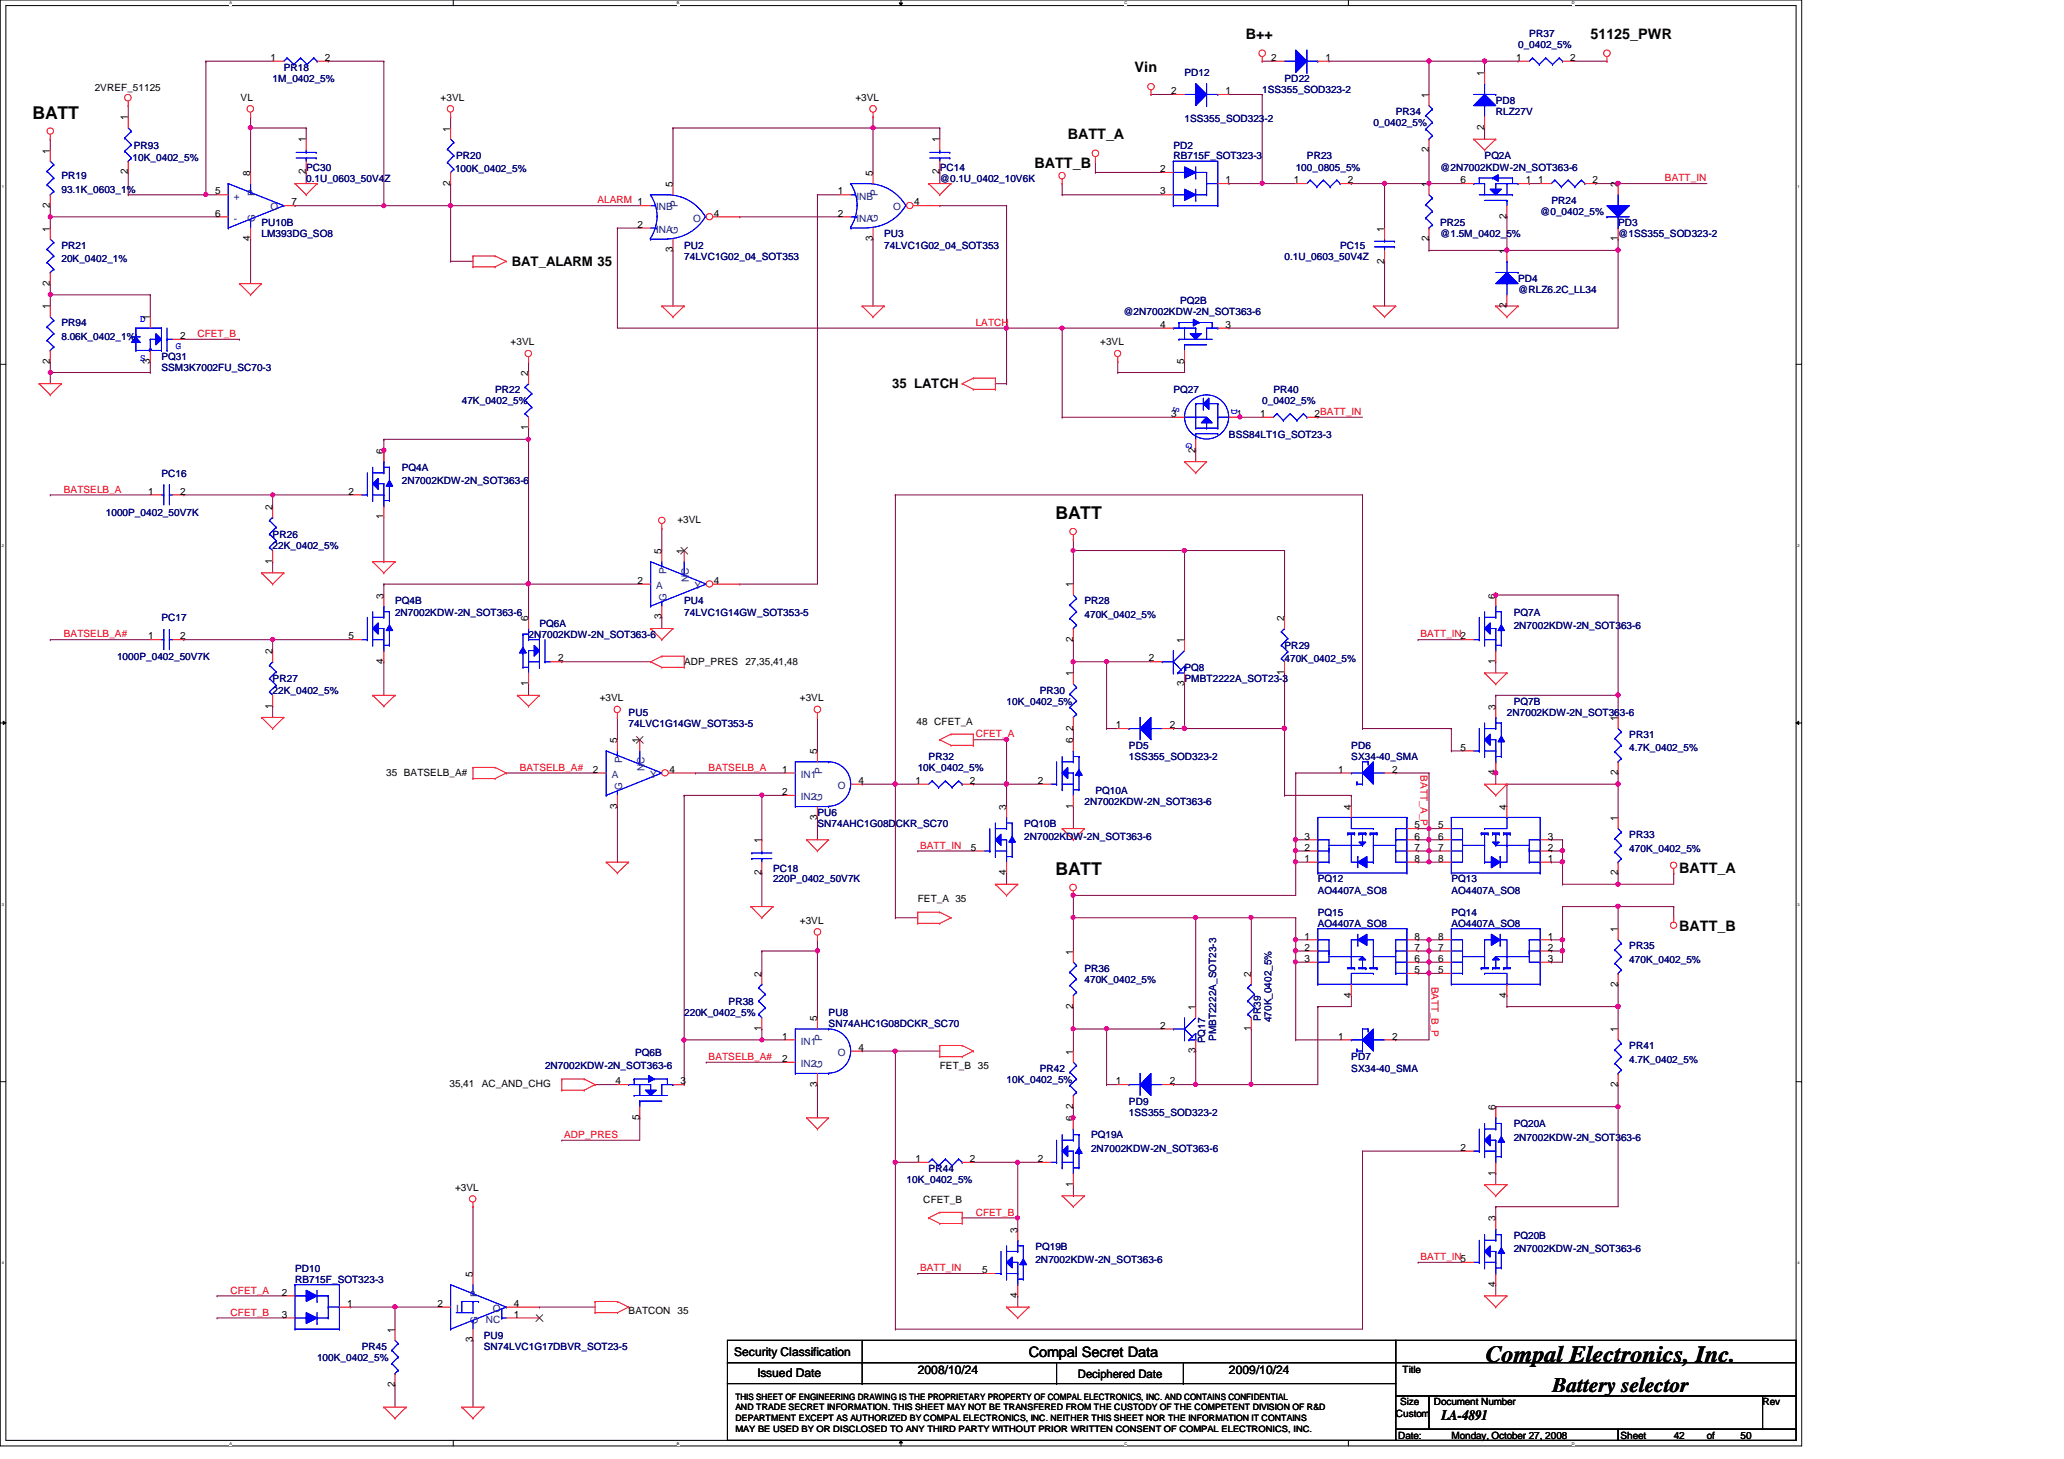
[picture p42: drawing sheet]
<svg xmlns="http://www.w3.org/2000/svg" width="297mm" height="210mm" viewBox="0 0 297 210" stroke-linecap="round" stroke-linejoin="round" font-family="sans-serif">
<defs><g id="words">
<text font-size="3.3" x="213.8" y="195.9">Compal Electronics, Inc.</text>
<text font-size="3" x="223.4" y="200.3">Battery selector</text>
<g font-size="2.5">
<text x="4.7" y="17.1">BATT</text>
<text x="151.9" y="74.7">BATT</text>
<text x="151.9" y="125.9">BATT</text>
</g>
<g font-size="2.1">
<text x="179.3" y="5.6">B++</text>
<text x="228.9" y="5.6">51125_PWR</text>
<text x="163.3" y="10.4">Vin</text>
<text x="153.7" y="20">BATT_A</text>
<text x="148.9" y="24.2">BATT_B</text>
<text x="241.7" y="125.6">BATT_A</text>
<text x="241.7" y="133.9">BATT_B</text>
<text x="148.1" y="195.2">Compal Secret Data</text>
<text x="207.4" y="204.3">LA-4891</text>
</g>
<g font-size="1.9">
<text x="73.7" y="38.3">BAT_ALARM 35</text>
<text x="128.4" y="55.9">35 LATCH</text>
</g>
<g font-size="1.7">
<text x="105.7" y="195.1">Security Classification</text>
<text x="132.1" y="197.7">2008/10/24</text>
<text x="176.9" y="197.7">2009/10/24</text>
<text x="109" y="198.1">Issued Date</text>
<text x="155.1" y="198.2">Deciphered Date</text>
</g>
<g font-size="1.4" fill="#000080">
<text x="220.1" y="5.4">PR37</text>
<text x="39.2" y="11.8">1M_0402_5%</text>
<text x="40.8" y="10.2">PR18</text>
<text x="170.5" y="11">PD12</text>
<text x="184.9" y="11.8">PD22</text>
<text x="218.5" y="6.9">0_0402_5%</text>
<text x="170.5" y="17.5">1SS355_SOD323-2</text>
<text x="181.6" y="13.4">1SS355_SOD323-2</text>
<text x="200.9" y="16.6">PR34</text>
<text x="215.3" y="14.9">PD8</text>
<text x="215.3" y="16.6">RLZ27V</text>
<text x="19.1" y="23.1">10K_0402_5%</text>
<text x="19.3" y="21.4">PR93</text>
<text x="65.7" y="22.9">PR20</text>
<text x="168.9" y="21.4">PD2</text>
<text x="168.9" y="22.9">RB715F_SOT323-3</text>
<text x="188.1" y="22.9">PR23</text>
<text x="197.7" y="18.2">0_0402_5%</text>
<text x="213.7" y="22.9">PQ2A</text>
<text x="8.8" y="25.8">PR19</text>
<text x="8.8" y="27.8">93.1K_0603_1%</text>
<text x="44.1" y="24.6">PC30</text>
<text x="44.1" y="26.2">0.1U_0603_50V4Z</text>
<text x="65.5" y="24.7">100K_0402_5%</text>
<text x="135.3" y="24.6">PC14</text>
<text x="135.3" y="26.2">@0.1U_0402_10V6K</text>
<text x="186.5" y="24.6">100_0805_5%</text>
<text x="207.3" y="24.6">@2N7002KDW-2N_SOT363-6</text>
<text x="223.3" y="29.4">PR24</text>
<text x="8.8" y="35.8">PR21</text>
<text x="37.6" y="32.6">PU10B</text>
<text x="37.6" y="34.2">LM393DG_SO8</text>
<text x="98.5" y="35.8">PU2</text>
<text x="127.3" y="34.2">PU3</text>
<text x="127.3" y="35.8">74LVC1G02_04_SOT353</text>
<text x="192.9" y="35.8">PC15</text>
<text x="207.3" y="32.6">PR25</text>
<text x="207.3" y="34.2">@1.5M_0402_5%</text>
<text x="221.7" y="30.9">@0_0402_5%</text>
<text x="232.9" y="32.6">PD3</text>
<text x="232.9" y="34.2">@1SS355_SOD323-2</text>
<text x="8.8" y="37.7">20K_0402_1%</text>
<text x="98.5" y="37.4">74LVC1G02_04_SOT353</text>
<text x="184.9" y="37.4">0.1U_0603_50V4Z</text>
<text x="218.5" y="40.6">PD4</text>
<text x="8.8" y="46.9">PR94</text>
<text x="161.7" y="45.4">@2N7002KDW-2N_SOT363-6</text>
<text x="169.8" y="43.8">PQ2B</text>
<text x="218.5" y="42.2">@RLZ6.2C_LL34</text>
<text x="8.8" y="48.9">8.06K_0402_1%</text>
<text x="23.2" y="51.8">PQ31</text>
<text x="23.2" y="53.4">SSM3K7002FU_SC70-3</text>
<text x="66.5" y="58.2">47K_0402_5%</text>
<text x="71.2" y="56.6">PR22</text>
<text x="168.9" y="56.6">PQ27</text>
<text x="181.6" y="58.2">0_0402_5%</text>
<text x="183.3" y="56.6">PR40</text>
<text x="176.9" y="62.9">BSS84LT1G_SOT23-3</text>
<text x="23.2" y="68.6">PC16</text>
<text x="57.8" y="67.8">PQ4A</text>
<text x="57.8" y="69.7">2N7002KDW-2N_SOT363-6</text>
<text x="15.2" y="74.2">1000P_0402_50V7K</text>
<text x="39.2" y="77.4">PR26</text>
<text x="39.2" y="79">22K_0402_5%</text>
<text x="23.2" y="89.4">PC17</text>
<text x="56.9" y="87">PQ4B</text>
<text x="56.9" y="88.6">2N7002KDW-2N_SOT363-6</text>
<text x="98.5" y="87">PU4</text>
<text x="98.5" y="88.6">74LVC1G14GW_SOT353-5</text>
<text x="156.1" y="87">PR28</text>
<text x="156.1" y="88.9">470K_0402_5%</text>
<text x="217.8" y="88.6">PQ7A</text>
<text x="16.8" y="95">1000P_0402_50V7K</text>
<text x="76.1" y="91.8">2N7002KDW-2N_SOT363-6</text>
<text x="77.6" y="90.2">PQ6A</text>
<text x="184.9" y="93.4">PR29</text>
<text x="184.9" y="95.3">470K_0402_5%</text>
<text x="217.8" y="90.5">2N7002KDW-2N_SOT363-6</text>
<text x="39.2" y="98.2">PR27</text>
<text x="39.2" y="99.8">22K_0402_5%</text>
<text x="144.9" y="101.4">10K_0402_5%</text>
<text x="149.6" y="99.8">PR30</text>
<text x="170.5" y="96.6">PQ8</text>
<text x="170.5" y="98.2">PMBT2222A_SOT23-3</text>
<text x="217.8" y="101.4">PQ7B</text>
<text x="90.5" y="103">PU5</text>
<text x="90.5" y="104.6">74LVC1G14GW_SOT353-5</text>
<text x="162.5" y="107.8">PD5</text>
<text x="194.5" y="107.8">PD6</text>
<text x="216.9" y="103">2N7002KDW-2N_SOT363-6</text>
<text x="234.5" y="106.2">PR31</text>
<text x="132.1" y="111">10K_0402_5%</text>
<text x="133.6" y="109.4">PR32</text>
<text x="162.5" y="109.4">1SS355_SOD323-2</text>
<text x="194.5" y="109.4">SX34-40_SMA</text>
<text x="234.5" y="108.1">4.7K_0402_5%</text>
<text x="117.6" y="117.4">PU6</text>
<text x="117.6" y="119">SN74AHC1G08DCKR_SC70</text>
<text x="147.4" y="119">PQ10B</text>
<text x="156.1" y="115.8">2N7002KDW-2N_SOT363-6</text>
<text x="157.6" y="114.2">PQ10A</text>
<text x="111.2" y="125.4">PC18</text>
<text x="147.4" y="120.9">2N7002KDW-2N_SOT363-6</text>
<text x="234.5" y="120.6">PR33</text>
<text x="234.5" y="122.5">470K_0402_5%</text>
<text x="111.2" y="127">220P_0402_50V7K</text>
<text x="189.6" y="127">PQ12</text>
<text x="189.6" y="128.6">AO4407A_SO8</text>
<text x="189.6" y="131.8">PQ15</text>
<text x="208.9" y="127">PQ13</text>
<text x="208.9" y="128.6">AO4407A_SO8</text>
<text x="208.9" y="131.8">PQ14</text>
<text x="189.6" y="133.4">AO4407A_SO8</text>
<text x="208.9" y="133.4">AO4407A_SO8</text>
<text x="234.5" y="136.6">PR35</text>
<text x="156.1" y="139.8">PR36</text>
<text x="156.1" y="141.4">470K_0402_5%</text>
<text x="234.5" y="138.5">470K_0402_5%</text>
<text x="98.5" y="146.2">220K_0402_5%</text>
<text x="104.9" y="144.6">PR38</text>
<text x="119.2" y="146.2">PU8</text>
<text x="119.2" y="147.8">SN74AHC1G08DCKR_SC70</text>
<text x="175" y="149.8" transform="rotate(-90 175 149.8)">PMBT2222A_SOT23-3</text>
<text x="181.4" y="146.9" transform="rotate(-90 181.4 146.9)">PR39</text>
<text x="183" y="147.1" transform="rotate(-90 183 147.1)">470K_0402_5%</text>
<text x="78.4" y="153.8">2N7002KDW-2N_SOT363-6</text>
<text x="91.4" y="151.9">PQ6B</text>
<text x="144.9" y="155.8">10K_0402_5%</text>
<text x="149.6" y="154.2">PR42</text>
<text x="173.4" y="150.1" transform="rotate(-90 173.4 150.1)">PQ17</text>
<text x="194.5" y="152.6">PD7</text>
<text x="194.5" y="154.2">SX34-40_SMA</text>
<text x="234.5" y="151">PR41</text>
<text x="234.5" y="152.9">4.7K_0402_5%</text>
<text x="162.5" y="159">PD9</text>
<text x="162.5" y="160.6">1SS355_SOD323-2</text>
<text x="157" y="163.8">PQ19A</text>
<text x="157" y="165.7">2N7002KDW-2N_SOT363-6</text>
<text x="217.8" y="162.2">PQ20A</text>
<text x="217.8" y="164.1">2N7002KDW-2N_SOT363-6</text>
<text x="130.5" y="170.2">10K_0402_5%</text>
<text x="133.6" y="168.6">PR44</text>
<text x="149" y="179.8">PQ19B</text>
<text x="217.8" y="178.2">PQ20B</text>
<text x="42.5" y="183">PD10</text>
<text x="42.5" y="184.6">RB715F_SOT323-3</text>
<text x="149" y="181.7">2N7002KDW-2N_SOT363-6</text>
<text x="217.8" y="180.1">2N7002KDW-2N_SOT363-6</text>
<text x="45.6" y="195.8">100K_0402_5%</text>
<text x="52.1" y="194.2">PR45</text>
<text x="69.6" y="192.6">PU9</text>
<text x="69.6" y="194.2">SN74LVC1G17DBVR_SOT23-5</text>
</g>
<g font-size="1.4">
<text x="38.9" y="8.8">1</text>
<text x="46.7" y="8.8">2</text>
<text x="183" y="8.8">2</text>
<text x="190.8" y="8.8">1</text>
<text x="213.6" y="10.9" transform="rotate(-90 213.6 10.9)">1</text>
<text x="218.2" y="8.8">1</text>
<text x="226" y="8.8">2</text>
<text x="13.6" y="13">2VREF_51125</text>
<text x="18.4" y="17.3" transform="rotate(-90 18.4 17.3)">1</text>
<text x="34.6" y="14.5">VL</text>
<text x="63.4" y="14.5">+3VL</text>
<text x="123.1" y="14.5">+3VL</text>
<text x="168.6" y="13.5">2</text>
<text x="176.4" y="13.5">1</text>
<text x="205.6" y="14.1" transform="rotate(-90 205.6 14.1)">1</text>
<text x="7.2" y="22.1" transform="rotate(-90 7.2 22.1)">1</text>
<text x="44" y="20.5" transform="rotate(-90 44 20.5)">1</text>
<text x="64.8" y="18.9" transform="rotate(-90 64.8 18.9)">1</text>
<text x="135.2" y="20.5" transform="rotate(-90 135.2 20.5)">1</text>
<text x="205.6" y="21.9" transform="rotate(-90 205.6 21.9)">2</text>
<text x="213.6" y="18.7" transform="rotate(-90 213.6 18.7)">2</text>
<text x="7.2" y="29.9" transform="rotate(-90 7.2 29.9)">2</text>
<text x="18.4" y="25.1" transform="rotate(-90 18.4 25.1)">2</text>
<text x="30.9" y="28">5</text>
<text x="36" y="25.3" transform="rotate(-90 36 25.3)">8</text>
<text x="41.9" y="29.5">7</text>
<text x="44" y="25.1" transform="rotate(-90 44 25.1)">2</text>
<text x="64.8" y="26.7" transform="rotate(-90 64.8 26.7)">2</text>
<text x="96.8" y="26.9" transform="rotate(-90 96.8 26.9)">5</text>
<text x="120.6" y="28">1</text>
<text x="125.6" y="25.3" transform="rotate(-90 125.6 25.3)">5</text>
<text x="131.6" y="29.5">4</text>
<text x="135.2" y="25.1" transform="rotate(-90 135.2 25.1)">2</text>
<text x="167" y="24.8">2</text>
<text x="167" y="28">3</text>
<text x="176.4" y="26.4">1</text>
<text x="186.2" y="26.4">1</text>
<text x="194" y="26.4">2</text>
<text x="205.6" y="26.9" transform="rotate(-90 205.6 26.9)">1</text>
<text x="210.2" y="26.4">6</text>
<text x="219.6" y="26.4">1</text>
<text x="221.4" y="26.4">1</text>
<text x="229.2" y="26.4">2</text>
<text x="232.8" y="26.9" transform="rotate(-90 232.8 26.9)">2</text>
<text x="7.2" y="33.3" transform="rotate(-90 7.2 33.3)">1</text>
<text x="30.9" y="31.2">6</text>
<text x="36" y="34.7" transform="rotate(-90 36 34.7)">4</text>
<text x="91.7" y="32.8">2</text>
<text x="102.7" y="31.2">4</text>
<text x="120.6" y="31.2">2</text>
<text x="125.6" y="34.7" transform="rotate(-90 125.6 34.7)">3</text>
<text x="199.2" y="33.3" transform="rotate(-90 199.2 33.3)">1</text>
<text x="205.6" y="34.7" transform="rotate(-90 205.6 34.7)">2</text>
<text x="216.8" y="31.5" transform="rotate(-90 216.8 31.5)">2</text>
<text x="232.8" y="34.7" transform="rotate(-90 232.8 34.7)">1</text>
<text x="7.2" y="41.1" transform="rotate(-90 7.2 41.1)">2</text>
<text x="96.8" y="36.3" transform="rotate(-90 96.8 36.3)">3</text>
<text x="199.2" y="37.9" transform="rotate(-90 199.2 37.9)">2</text>
<text x="216.8" y="36.5" transform="rotate(-90 216.8 36.5)">1</text>
<text x="7.2" y="44.5" transform="rotate(-90 7.2 44.5)">1</text>
<text x="21.6" y="46.1" transform="rotate(-90 21.6 46.1)">1</text>
<text x="167" y="47.2">4</text>
<text x="176.4" y="47.2">3</text>
<text x="216.8" y="44.3" transform="rotate(-90 216.8 44.3)">2</text>
<text x="7.2" y="52.3" transform="rotate(-90 7.2 52.3)">2</text>
<text x="21.6" y="52.3" transform="rotate(-90 21.6 52.3)">3</text>
<text x="25.9" y="48.8">2</text>
<text x="73.5" y="49.7">+3VL</text>
<text x="158.3" y="49.7">+3VL</text>
<text x="170.4" y="52.3" transform="rotate(-90 170.4 52.3)">5</text>
<text x="76" y="54.1" transform="rotate(-90 76 54.1)">2</text>
<text x="168.6" y="60">3</text>
<text x="178" y="60">1</text>
<text x="181.4" y="60">1</text>
<text x="189.2" y="60">2BATT_IN</text>
<text x="55.2" y="65.3" transform="rotate(-90 55.2 65.3)">6</text>
<text x="76" y="61.9" transform="rotate(-90 76 61.9)">1</text>
<text x="172" y="65.1" transform="rotate(-90 172 65.1)">2</text>
<text x="21.3" y="71.2">1</text>
<text x="25.9" y="71.2">2</text>
<text x="50.2" y="71.2">2</text>
<text x="39.2" y="73.3" transform="rotate(-90 39.2 73.3)">2</text>
<text x="55.2" y="74.7" transform="rotate(-90 55.2 74.7)">1</text>
<text x="97.5" y="75.3">+3VL</text>
<text x="39.2" y="81.1" transform="rotate(-90 39.2 81.1)">1</text>
<text x="91.7" y="84">2</text>
<text x="95.2" y="79.7" transform="rotate(-90 95.2 79.7)">5</text>
<text x="98.4" y="79.7" transform="rotate(-90 98.4 79.7)">1</text>
<text x="102.7" y="84">4</text>
<text x="55.2" y="86.1" transform="rotate(-90 55.2 86.1)">3</text>
<text x="76" y="89.3" transform="rotate(-90 76 89.3)">6</text>
<text x="95.2" y="89.1" transform="rotate(-90 95.2 89.1)">3</text>
<text x="154.4" y="84.5" transform="rotate(-90 154.4 84.5)">1</text>
<text x="184.8" y="89.3" transform="rotate(-90 184.8 89.3)">2</text>
<text x="215.2" y="86.1" transform="rotate(-90 215.2 86.1)">6</text>
<text x="21.3" y="92">1</text>
<text x="25.9" y="92">2</text>
<text x="39.2" y="94.1" transform="rotate(-90 39.2 94.1)">2</text>
<text x="50.2" y="92">5</text>
<text x="55.2" y="95.5" transform="rotate(-90 55.2 95.5)">4</text>
<text x="80.3" y="95.2">2</text>
<text x="98.5" y="95.6">ADP_PRES</text>
<text x="107.3" y="95.6">27,35,41,48</text>
<text x="154.4" y="92.3" transform="rotate(-90 154.4 92.3)">2</text>
<text x="165.4" y="95.2">2</text>
<text x="170.4" y="92.5" transform="rotate(-90 170.4 92.5)">1</text>
<text x="215.2" y="95.5" transform="rotate(-90 215.2 95.5)">1</text>
<text x="39.2" y="101.9" transform="rotate(-90 39.2 101.9)">1</text>
<text x="76" y="98.7" transform="rotate(-90 76 98.7)">1</text>
<text x="86.3" y="100.9">+3VL</text>
<text x="115.1" y="100.9">+3VL</text>
<text x="154.4" y="97.3" transform="rotate(-90 154.4 97.3)">1</text>
<text x="170.4" y="98.7" transform="rotate(-90 170.4 98.7)">3</text>
<text x="184.8" y="97.1" transform="rotate(-90 184.8 97.1)">1</text>
<text x="88.8" y="106.9" transform="rotate(-90 88.8 106.9)">5</text>
<text x="92" y="106.9" transform="rotate(-90 92 106.9)">1</text>
<text x="131.9" y="104.3">48 CFET_A</text>
<text x="154.4" y="106.9" transform="rotate(-90 154.4 106.9)">6</text>
<text x="154.4" y="105.1" transform="rotate(-90 154.4 105.1)">2</text>
<text x="160.6" y="104.8">1</text>
<text x="168.4" y="104.8">2</text>
<text x="210.2" y="108">5</text>
<text x="215.2" y="102.1" transform="rotate(-90 215.2 102.1)">3</text>
<text x="232.8" y="103.7" transform="rotate(-90 232.8 103.7)">1</text>
<text x="55.6" y="111.6">35 BATSELB_A#</text>
<text x="85.3" y="111.2">2</text>
<text x="96.3" y="111.2">4</text>
<text x="112.6" y="111.2">1</text>
<text x="117.6" y="108.5" transform="rotate(-90 117.6 108.5)">5</text>
<text x="123.6" y="112.8">4</text>
<text x="131.7" y="112.8">1</text>
<text x="139.6" y="112.8">2</text>
<text x="149.3" y="112.8">2</text>
<text x="192.6" y="111.2">1</text>
<text x="200.4" y="111.2">2</text>
<text x="215.2" y="111.5" transform="rotate(-90 215.2 111.5)">4</text>
<text x="232.8" y="111.5" transform="rotate(-90 232.8 111.5)">2</text>
<text x="88.8" y="116.3" transform="rotate(-90 88.8 116.3)">3</text>
<text x="112.6" y="114.4">2</text>
<text x="117.6" y="117.9" transform="rotate(-90 117.6 117.9)">3</text>
<text x="144.8" y="116.5" transform="rotate(-90 144.8 116.5)">3</text>
<text x="154.4" y="116.3" transform="rotate(-90 154.4 116.3)">1</text>
<text x="194.4" y="116.5" transform="rotate(-90 194.4 116.5)">4</text>
<text x="203.6" y="119.2">5</text>
<text x="207" y="119.2">5</text>
<text x="216.8" y="116.5" transform="rotate(-90 216.8 116.5)">4</text>
<text x="232.8" y="118.1" transform="rotate(-90 232.8 118.1)">1</text>
<text x="109.6" y="125.9" transform="rotate(-90 109.6 125.9)">2</text>
<text x="109.6" y="121.3" transform="rotate(-90 109.6 121.3)">1</text>
<text x="139.7" y="122.4">5</text>
<text x="144.8" y="125.9" transform="rotate(-90 144.8 125.9)">4</text>
<text x="187.7" y="120.8">3</text>
<text x="187.7" y="122.4">2</text>
<text x="187.7" y="124">1</text>
<text x="203.6" y="120.8">6</text>
<text x="203.6" y="122.4">7</text>
<text x="203.6" y="124">8</text>
<text x="207" y="120.8">6</text>
<text x="207" y="122.4">7</text>
<text x="207" y="124">8</text>
<text x="222.8" y="120.8">3</text>
<text x="222.8" y="122.4">2</text>
<text x="222.8" y="124">1</text>
<text x="232.8" y="125.9" transform="rotate(-90 232.8 125.9)">2</text>
<text x="132.1" y="129.8">FET_A 35</text>
<text x="115.1" y="132.9">+3VL</text>
<text x="154.4" y="137.3" transform="rotate(-90 154.4 137.3)">1</text>
<text x="187.7" y="136.8">2</text>
<text x="187.7" y="135.2">1</text>
<text x="203.6" y="136.8">7</text>
<text x="203.6" y="135.2">8</text>
<text x="207" y="136.8">7</text>
<text x="207" y="135.2">8</text>
<text x="222.8" y="136.8">2</text>
<text x="222.8" y="135.2">1</text>
<text x="232.8" y="134.1" transform="rotate(-90 232.8 134.1)">1</text>
<text x="109.6" y="140.5" transform="rotate(-90 109.6 140.5)">2</text>
<text x="180" y="140.5" transform="rotate(-90 180 140.5)">2</text>
<text x="187.7" y="138.4">3</text>
<text x="194.4" y="143.5" transform="rotate(-90 194.4 143.5)">4</text>
<text x="203.6" y="138.4">6</text>
<text x="203.6" y="140">5</text>
<text x="207" y="138.4">6</text>
<text x="207" y="140">5</text>
<text x="216.8" y="143.5" transform="rotate(-90 216.8 143.5)">4</text>
<text x="222.8" y="138.4">3</text>
<text x="232.8" y="141.9" transform="rotate(-90 232.8 141.9)">2</text>
<text x="109.6" y="148.3" transform="rotate(-90 109.6 148.3)">1</text>
<text x="112.6" y="149.6">1</text>
<text x="117.6" y="146.9" transform="rotate(-90 117.6 146.9)">5</text>
<text x="154.4" y="145.1" transform="rotate(-90 154.4 145.1)">2</text>
<text x="167" y="148">2</text>
<text x="172" y="145.3" transform="rotate(-90 172 145.3)">1</text>
<text x="180" y="148.3" transform="rotate(-90 180 148.3)">1</text>
<text x="192.6" y="149.6">1</text>
<text x="200.4" y="149.6">2</text>
<text x="232.8" y="148.5" transform="rotate(-90 232.8 148.5)">1</text>
<text x="88.6" y="156">4</text>
<text x="98" y="156">3</text>
<text x="112.6" y="152.8">2</text>
<text x="123.6" y="151.2">4</text>
<text x="135.3" y="153.8">FET_B 35</text>
<text x="154.4" y="151.7" transform="rotate(-90 154.4 151.7)">1</text>
<text x="160.6" y="156">1</text>
<text x="168.4" y="156">2</text>
<text x="172" y="151.5" transform="rotate(-90 172 151.5)">3</text>
<text x="64.7" y="156.4">35,41</text>
<text x="69.3" y="156.4">AC_AND_CHG</text>
<text x="92" y="161.1" transform="rotate(-90 92 161.1)">5</text>
<text x="117.6" y="156.3" transform="rotate(-90 117.6 156.3)">3</text>
<text x="154.4" y="161.3" transform="rotate(-90 154.4 161.3)">6</text>
<text x="154.4" y="159.5" transform="rotate(-90 154.4 159.5)">2</text>
<text x="215.2" y="159.7" transform="rotate(-90 215.2 159.7)">6</text>
<text x="232.8" y="156.3" transform="rotate(-90 232.8 156.3)">2</text>
<text x="131.7" y="167.2">1</text>
<text x="139.6" y="167.2">2</text>
<text x="149.3" y="167.2">2</text>
<text x="210.2" y="165.6">2</text>
<text x="65.5" y="171.3">+3VL</text>
<text x="132.9" y="173.1">CFET_B</text>
<text x="154.4" y="170.7" transform="rotate(-90 154.4 170.7)">1</text>
<text x="215.2" y="169.1" transform="rotate(-90 215.2 169.1)">1</text>
<text x="146.4" y="177.3" transform="rotate(-90 146.4 177.3)">3</text>
<text x="215.2" y="175.7" transform="rotate(-90 215.2 175.7)">3</text>
<text x="68" y="183.7" transform="rotate(-90 68 183.7)">5</text>
<text x="141.3" y="183.2">5</text>
<text x="215.2" y="185.1" transform="rotate(-90 215.2 185.1)">4</text>
<text x="40.6" y="186.4">2</text>
<text x="40.6" y="189.6">3</text>
<text x="49.9" y="188">1</text>
<text x="56.8" y="191.7" transform="rotate(-90 56.8 191.7)">1</text>
<text x="62.9" y="188">2</text>
<text x="74" y="188">4</text>
<text x="74" y="189.6">1</text>
<text x="90.5" y="189.1">BATCON 35</text>
<text x="146.4" y="186.7" transform="rotate(-90 146.4 186.7)">4</text>
<text x="68" y="193.1" transform="rotate(-90 68 193.1)">3</text>
<text x="201.8" y="197.5">Title</text>
<text x="56.8" y="199.5" transform="rotate(-90 56.8 199.5)">2</text>
<text x="200.9" y="203.8">Custom</text>
<text x="201.5" y="202.2">Size</text>
<text x="206.3" y="202.2">Document Number</text>
<text x="253.7" y="202.2">Rev</text>
<text x="201.2" y="207">Date:</text>
<text x="208.9" y="207">Monday, October 27, 2008</text>
<text x="233.2" y="207">Sheet</text>
<text x="240.9" y="207">42</text>
<text x="245.7" y="207">of</text>
<text x="250.5" y="207">50</text>
</g>
<g font-size="1.4" fill="#004080">
<text x="33.7" y="28.7">+</text>
<text x="36.7" y="28.2" transform="rotate(-90 36.7 28.2)">P</text>
<text x="97.5" y="29.8" transform="rotate(-90 97.5 29.8)">P</text>
<text x="123.3" y="28.7">INB</text>
<text x="126.3" y="28.2" transform="rotate(-90 126.3 28.2)">P</text>
<text x="33.7" y="31.9">-</text>
<text x="36.7" y="32" transform="rotate(-90 36.7 32)">G</text>
<text x="38.9" y="30.3">O</text>
<text x="94.4" y="30.3">INB</text>
<text x="94.4" y="33.5">INA</text>
<text x="97.5" y="33.6" transform="rotate(-90 97.5 33.6)">G</text>
<text x="99.7" y="31.9">O</text>
<text x="123.3" y="31.9">INA</text>
<text x="126.3" y="32" transform="rotate(-90 126.3 32)">G</text>
<text x="128.6" y="30.3">O</text>
<text x="95.9" y="82.6" transform="rotate(-90 95.9 82.6)">P</text>
<text x="99.1" y="83.7" transform="rotate(-90 99.1 83.7)">NC</text>
<text x="94.4" y="84.7">A</text>
<text x="95.9" y="86.4" transform="rotate(-90 95.9 86.4)">G</text>
<text x="99.9" y="84.7">Y</text>
<text x="88" y="111.9">A</text>
<text x="89.5" y="113.6" transform="rotate(-90 89.5 113.6)">G</text>
<text x="89.5" y="109.8" transform="rotate(-90 89.5 109.8)">P</text>
<text x="92.7" y="111" transform="rotate(-90 92.7 111)">NC</text>
<text x="93.6" y="111.9">Y</text>
<text x="115.3" y="111.9">IN1</text>
<text x="118.3" y="111.4" transform="rotate(-90 118.3 111.4)">P</text>
<text x="120.6" y="113.5">O</text>
<text x="115.3" y="115.1">IN2</text>
<text x="118.3" y="115.2" transform="rotate(-90 118.3 115.2)">G</text>
<text x="118.3" y="149.8" transform="rotate(-90 118.3 149.8)">P</text>
<text x="115.3" y="150.3">IN1</text>
<text x="115.3" y="153.5">IN2</text>
<text x="118.3" y="153.6" transform="rotate(-90 118.3 153.6)">G</text>
<text x="120.6" y="151.9">O</text>
<text x="65.7" y="188.7">I</text>
<text x="68.7" y="190.4" transform="rotate(-90 68.7 190.4)">G</text>
<text x="68.7" y="186.6" transform="rotate(-90 68.7 186.6)">P</text>
<text x="69.9" y="190.3">NC</text>
<text x="70.9" y="188.7">O</text>
</g>
<g font-size="1.4" fill="#f00">
<text x="86" y="29.3">ALARM 1</text>
<text x="239.6" y="26.1">BATT_IN</text>
<text x="140.4" y="46.9">LATCH</text>
<text x="28.4" y="48.5">CFET_B</text>
<text x="9.2" y="70.9">BATSELB_A</text>
<text x="9.2" y="91.7">BATSELB_A#</text>
<text x="204.4" y="91.7">BATT_IN2</text>
<text x="140.4" y="106.1">CFET_A</text>
<text x="74.8" y="110.9">BATSELB_A#</text>
<text x="102" y="110.9">BATSELB_A</text>
<text x="204.4" y="111.5" transform="rotate(90 204.4 111.5)">BATT_A_P</text>
<text x="132.4" y="122.1">BATT_IN</text>
<text x="206" y="141.9" transform="rotate(90 206 141.9)">BATT_B_P</text>
<text x="102" y="152.5">BATSELB_A#</text>
<text x="81.2" y="163.7">ADP_PRES</text>
<text x="140.4" y="174.9">CFET_B</text>
<text x="132.4" y="182.9">BATT_IN</text>
<text x="204.4" y="181.3">BATT_IN5</text>
<text x="33.2" y="186.1">CFET_A</text>
<text x="33.2" y="189.3">CFET_B</text>
</g>
<g font-size="1.4" fill="#00f">
<text x="20.2" y="46.3">D</text>
<text x="20.2" y="51.9">S</text>
<text x="25.3" y="50.2">G</text>
<text x="168.9" y="58.6" transform="rotate(90 168.9 58.6)">S</text>
<text x="177.2" y="58.9" transform="rotate(90 177.2 58.9)">D</text>
<text x="170.7" y="63.7" transform="rotate(90 170.7 63.7)">G</text>
</g>
<g font-size="1.3">
<text x="105.8" y="201.4">THIS SHEET OF ENGINEERING DRAWING IS THE PROPRIETARY PROPERTY OF COMPAL ELECTRONICS, INC. AND CONTAINS CONFIDENTIAL</text>
<text x="105.8" y="202.9">AND TRADE SECRET INFORMATION. THIS SHEET MAY NOT BE TRANSFERED FROM THE CUSTODY OF THE COMPETENT DIVISION OF R&amp;D</text>
<text x="105.8" y="204.4">DEPARTMENT EXCEPT AS AUTHORIZED BY COMPAL ELECTRONICS, INC. NEITHER THIS SHEET NOR THE INFORMATION IT CONTAINS</text>
<text x="105.8" y="206">MAY BE USED BY OR DISCLOSED TO ANY THIRD PARTY WITHOUT PRIOR WRITTEN CONSENT OF COMPAL ELECTRONICS, INC.</text>
</g>
<g font-size=".6">
<text x="33" y=".6">A</text>
<text x="97.4" y=".6">B</text>
<text x="161.8" y=".6">C</text>
<text x="226.2" y=".6">D</text>
<text x=".3" y="27.1">1</text>
<text x="258.7" y="27.1">1</text>
<text x=".3" y="78.7">2</text>
<text x="258.7" y="78.7">2</text>
<text x=".3" y="130.3">3</text>
<text x="258.7" y="130.3">3</text>
<text x=".3" y="181.9">4</text>
<text x="258.7" y="181.9">4</text>
<text x="33" y="207.9">A</text>
<text x="97.4" y="207.9">B</text>
<text x="161.8" y="207.9">C</text>
<text x="226.2" y="207.9">D</text>
</g>
</g></defs>
<path d="M0 0h259.3v208h-259.3zM.8 .8h257.7v206.4h-257.7z" fill="none" stroke="#000" stroke-width=".14"/>
<g fill="#fff">
<path d="M33 .1h.3v.7h-.3z"/>
<path d="M33 207.3h.3v.7h-.3z"/>
</g>
<path d="M65.2 0v.8M65.2 207.2v.8" fill="none" stroke="#000" stroke-width=".14"/>
<g fill="#fff">
<path d="M97.4 .1h.3v.7h-.3z"/>
<path d="M97.4 207.3h.3v.7h-.3z"/>
</g>
<path d="M129.4 .4h.5l-.2 .4zM129.7 0v.8M129.7 207.2l.2 .4h-.5zM129.7 207.2v.8" fill="none" stroke="#000" stroke-width=".14"/>
<path d="M129.4 .4h.5l-.2 .4zM129.7 207.2l.2 .4h-.5z" fill="#000"/>
<g fill="#fff">
<path d="M161.8 .1h.4v.7h-.4z"/>
<path d="M161.8 207.3h.4v.7h-.4z"/>
</g>
<path d="M194.1 0v.8M194.1 207.2v.8" fill="none" stroke="#000" stroke-width=".14"/>
<g fill="#fff">
<path d="M226.2 .1h.4v.7h-.4z"/>
<path d="M226.2 207.3h.4v.7h-.4z"/>
<path d="M.3 26.6h.2v.6h-.2z"/>
<path d="M258.7 26.6h.3v.6h-.3z"/>
<path d="M.3 78.2h.2v.6h-.2z"/>
<path d="M258.7 78.2h.3v.6h-.3z"/>
</g>
<path d="M0 52.4h.8M258.5 52.4h.8" fill="none" stroke="#000" stroke-width=".14"/>
<g fill="#fff">
<path d="M.3 129.8h.2v.6h-.2z"/>
<path d="M258.7 129.8h.3v.6h-.3z"/>
</g>
<path d="M0 104h.8M.5 103.8l.3 .2-.3 .2zM258.5 104l.4-.2v.4zM258.5 104h.8" fill="none" stroke="#000" stroke-width=".14"/>
<path d="M.5 103.8l.3 .2-.3 .2zM258.5 104l.4-.2v.4z" fill="#000"/>
<g fill="#fff">
<path d="M.3 181.4h.2v.6h-.2z"/>
<path d="M258.7 181.4h.3v.6h-.3z"/>
</g>
<path d="M0 155.6h.8M258.5 155.6h.8" fill="none" stroke="#000" stroke-width=".14"/>
<path d="M232.9 130.4h.1M232.9 130.4h8" fill="none" stroke="#800040" stroke-width=".14"/>
<circle cx="232.9" cy="130.4" r=".31" fill="#f0f"/>
<circle cx="232.9" cy="130.4" r=".31" fill="none" stroke="#f0f" stroke-width=".14"/>
<path d="M232.9 130.4h.1M232.9 130.4v3.2M240.9 130.4h.1M240.9 125.6h.1M240.9 125.6v1.6M240.9 130.4v1.6M216.9 144.8h.1M232.9 141.6h.1M232.9 141.6v3.2h-16" fill="none" stroke="#800040" stroke-width=".14"/>
<circle cx="232.8" cy="144.8" r=".32" fill="#f0f"/>
<circle cx="232.8" cy="144.8" r=".32" fill="none" stroke="#f0f" stroke-width=".14"/>
<path d="M232.9 127.2h.1M232.9 127.2h8" fill="none" stroke="#800040" stroke-width=".14"/>
<circle cx="232.9" cy="127.2" r=".31" fill="#f0f"/>
<circle cx="232.9" cy="127.2" r=".31" fill="none" stroke="#f0f" stroke-width=".14"/>
<path d="M216.9 112.8h.1M216.9 112.8h16M232.9 112.8h.1M232.9 112.8v4.8" fill="none" stroke="#800040" stroke-width=".14"/>
<circle cx="232.8" cy="112.8" r=".32" fill="#f0f"/>
<circle cx="232.8" cy="112.8" r=".32" fill="none" stroke="#f0f" stroke-width=".14"/>
<path d="M184.9 104.8h.1M184.9 104.8v9.6M159.3 148h.1M159.3 148h8M180.1 148h.1M180.1 148v8" fill="none" stroke="#800040" stroke-width=".14"/>
<circle cx="159.3" cy="148" r=".3" fill="#f0f"/>
<circle cx="159.3" cy="148" r=".3" fill="none" stroke="#f0f" stroke-width=".14"/>
<path d="M154.5 144.8h.1M154.5 148h.1M154.5 144.8v6.4M154.5 160.8h.1M154.5 160.8v1.6" fill="none" stroke="#800040" stroke-width=".14"/>
<circle cx="154.4" cy="160.8" r=".31" fill="#f0f"/>
<circle cx="154.4" cy="160.8" r=".31" fill="none" stroke="#f0f" stroke-width=".14"/>
<path d="M88.9 103.2h.1M88.9 116h.1M88.9 103.2v3.2M88.9 116v8M117.6 136.8h.1M117.6 136.8v9.6M117.6 156h.1M117.6 156v4.8M124.1 151.2h.1M124.1 151.2h4.8M128.9 151.2h.1M128.9 151.2v16" fill="none" stroke="#800040" stroke-width=".14"/>
<circle cx="117.6" cy="136.8" r=".31" fill="#f0f"/>
<circle cx="117.6" cy="136.8" r=".31" fill="none" stroke="#f0f" stroke-width=".14"/>
<path d="M144.9 112.8h.1M144.9 112.8h4.7M146.5 167.2h.1M146.5 167.2h3.1" fill="none" stroke="#800040" stroke-width=".14"/>
<circle cx="144.8" cy="112.8" r=".32" fill="#f0f"/>
<circle cx="144.8" cy="112.8" r=".32" fill="none" stroke="#f0f" stroke-width=".14"/>
<path d="M159.3 95.2h.1M159.3 95.2h6.3" fill="none" stroke="#800040" stroke-width=".14"/>
<circle cx="159.3" cy="95.2" r=".3" fill="#f0f"/>
<circle cx="159.3" cy="95.2" r=".3" fill="none" stroke="#f0f" stroke-width=".14"/>
<g fill="none" stroke="#800040" stroke-width=".14">
<path d="M154.5 92h.1M154.5 95.2h.1M154.5 92v4.8M117.6 103.2h.1M117.6 117.6h.1M117.6 103.2v4.8M117.6 117.6v3.2M154.5 116h.1M154.5 116v3.2M232.9 144.8h.1M232.9 159.2h.1M232.9 144.8v3.2"/>
<path d="M232.9 159.2v14.4M80.9 164h.1M80.9 164h11.2"/>
</g>
<circle cx="232.9" cy="159.2" r=".31" fill="#f0f"/>
<circle cx="232.9" cy="159.2" r=".31" fill="none" stroke="#f0f" stroke-width=".14"/>
<g fill="none" stroke="#800040" stroke-width=".14">
<path d="M160.9 52h.1M160.9 53.6h.1M160.9 52v1.6M170.5 52h.1M170.5 52v1.6h-9.6M215.3 111.2h.1M215.3 111.2v1.6M232.9 111.2h.1M232.9 111.2v1.6M204.1 181.6h.1M204.1 181.6h6.4M215.3 184.8h.1"/>
<path d="M215.3 184.8v1.6"/>
</g>
<circle cx="215.3" cy="111.2" r=".3" fill="#f0f"/>
<circle cx="215.3" cy="111.2" r=".3" fill="none" stroke="#f0f" stroke-width=".14"/>
<g fill="none" stroke="#800040" stroke-width=".14">
<path d="M205.7 34.4h.1M205.7 34.4v1.6M216.9 31.2h.1M216.9 36h.1M216.9 31.2v4.8M220.1 26.4h.1M220.1 26.4h1.6M229.7 26.4h.1M229.7 26.4h3.2M232.9 34.4h.1M232.9 34.4v1.6h-16M128.9 112.8h.1"/>
<path d="M128.9 112.8h3.2"/>
</g>
<circle cx="232.9" cy="36" r=".31" fill="#f0f"/>
<circle cx="232.9" cy="36" r=".31" fill="none" stroke="#f0f" stroke-width=".14"/>
<circle cx="216.9" cy="36" r=".31" fill="#f0f"/>
<circle cx="216.9" cy="36" r=".31" fill="none" stroke="#f0f" stroke-width=".14"/>
<path d="M232.9 36h.1M232.9 26.4h.1M232.9 36v11.2M232.9 26.4h12.8M128.9 71.2h.1M128.9 71.2h67.2M196.1 71.2h.1M196.1 71.2v33.6M72.9 111.2h.1M72.9 111.2h12.7M101.6 152.8h.1M101.6 152.8h11.3" fill="none" stroke="#800040" stroke-width=".14"/>
<circle cx="232.9" cy="26.4" r=".31" fill="#f0f"/>
<circle cx="232.9" cy="26.4" r=".31" fill="none" stroke="#f0f" stroke-width=".14"/>
<g fill="none" stroke="#800040" stroke-width=".14">
<path d="M152.9 26.4h.1M152.9 28h.1M152.9 26.4v1.6M152.9 28h14.4M157.6 23.2h.1M157.6 24.8h.1M157.6 23.2v1.6M157.6 24.8h9.7M181.6 26.4h.1M181.6 26.4h4.9M140.1 106.4h.1M140.1 106.4h4.8"/>
<path d="M146.5 186.4h.1M146.5 186.4v1.6"/>
</g>
<circle cx="181.6" cy="26.4" r=".3" fill="#f0f"/>
<circle cx="181.6" cy="26.4" r=".3" fill="none" stroke="#f0f" stroke-width=".14"/>
<path d="M204.1 92h.1M204.1 92h6.4M215.3 85.6h.1M215.3 85.6h17.6" fill="none" stroke="#800040" stroke-width=".14"/>
<circle cx="215.3" cy="85.6" r=".3" fill="#f0f"/>
<circle cx="215.3" cy="85.6" r=".3" fill="none" stroke="#f0f" stroke-width=".14"/>
<path d="M232.9 100h.1M232.9 100v3.2" fill="none" stroke="#800040" stroke-width=".14"/>
<circle cx="232.9" cy="100" r=".31" fill="#f0f"/>
<circle cx="232.9" cy="100" r=".31" fill="none" stroke="#f0f" stroke-width=".14"/>
<path d="M154.5 95.2h.1M154.5 95.2h4.8M159.3 95.2h.1M159.3 95.2v9.6M215.3 85.6h.1M215.3 95.2h.1M215.3 85.6v1.6M215.3 95.2v1.6M215.3 100h.1M215.3 100v1.6M215.3 100h17.6" fill="none" stroke="#800040" stroke-width=".14"/>
<circle cx="154.4" cy="95.2" r=".3" fill="#f0f"/>
<circle cx="154.4" cy="95.2" r=".3" fill="none" stroke="#f0f" stroke-width=".14"/>
<path d="M159.3 104.8h.1M159.3 104.8h1.6M168.9 104.8h.1M168.9 104.8h1.6M154.5 148h.1M154.5 148h4.8M159.3 148h.1M159.3 156h.1M159.3 148v8M159.3 156h1.6" fill="none" stroke="#800040" stroke-width=".14"/>
<circle cx="154.4" cy="148" r=".3" fill="#f0f"/>
<circle cx="154.4" cy="148" r=".3" fill="none" stroke="#f0f" stroke-width=".14"/>
<path d="M168.9 156h.1M168.9 156h11.2M172.1 151.2h.1M172.1 156h.1M172.1 151.2v4.8" fill="none" stroke="#800040" stroke-width=".14"/>
<circle cx="180" cy="156" r=".3" fill="#f0f"/>
<circle cx="180" cy="156" r=".3" fill="none" stroke="#f0f" stroke-width=".14"/>
<circle cx="172" cy="156" r=".3" fill="#f0f"/>
<circle cx="172" cy="156" r=".3" fill="none" stroke="#f0f" stroke-width=".14"/>
<path d="M152.9 47.2h.1M152.9 47.2h14.4M176.9 47.2h.1M176.9 47.2h56M144.9 125.6h.1M144.9 125.6v1.6M138.5 175.2h.1M146.5 167.2h.1M146.5 167.2v8h-8" fill="none" stroke="#800040" stroke-width=".14"/>
<circle cx="146.4" cy="167.2" r=".3" fill="#f0f"/>
<circle cx="146.4" cy="167.2" r=".3" fill="none" stroke="#f0f" stroke-width=".14"/>
<g fill="none" stroke="#800040" stroke-width=".14">
<path d="M100.1 111.2h.1M100.1 111.2h12.8M132.1 122.4h.1M132.1 122.4h8M109.6 149.6h.1M109.6 149.6h3.3M215.3 159.2h.1M215.3 159.2v1.6M232.9 156h.1M232.9 156v3.2h-17.6M215.3 168.8h.1M215.3 173.6h.1"/>
<path d="M215.3 168.8v1.6M215.3 173.6v1.6M215.3 173.6h17.6M132.1 183.2h.1M132.1 183.2h9.5"/>
</g>
<circle cx="109.6" cy="149.6" r=".3" fill="#f0f"/>
<circle cx="109.6" cy="149.6" r=".3" fill="none" stroke="#f0f" stroke-width=".14"/>
<path d="M98.5 114.4h.1M98.5 114.4v41.6M98.5 156h.1M98.5 149.6h.1M109.6 148h.1M109.6 148v1.6h-11.1" fill="none" stroke="#800040" stroke-width=".14"/>
<circle cx="98.4" cy="149.6" r=".3" fill="#f0f"/>
<circle cx="98.4" cy="149.6" r=".3" fill="none" stroke="#f0f" stroke-width=".14"/>
<path d="M109.6 114.4h.1M109.6 114.4h3.3" fill="none" stroke="#800040" stroke-width=".14"/>
<circle cx="109.6" cy="114.4" r=".3" fill="#f0f"/>
<circle cx="109.6" cy="114.4" r=".3" fill="none" stroke="#f0f" stroke-width=".14"/>
<path d="M96.9 156h.1M96.9 156h1.6M128.9 167.2h.1M128.9 167.2v24" fill="none" stroke="#800040" stroke-width=".14"/>
<circle cx="128.8" cy="167.2" r=".31" fill="#f0f"/>
<circle cx="128.8" cy="167.2" r=".31" fill="none" stroke="#f0f" stroke-width=".14"/>
<path d="M199.3 26.4h.1M199.3 26.4h6.4M196.1 165.6h.1M196.1 165.6v25.6h-67.2M196.1 165.6h14.4M128.9 191.2h.1" fill="none" stroke="#800040" stroke-width=".14"/>
<circle cx="199.3" cy="26.4" r=".3" fill="#f0f"/>
<circle cx="199.3" cy="26.4" r=".3" fill="none" stroke="#f0f" stroke-width=".14"/>
<path d="M194.5 26.4h.1M194.5 26.4h4.8M199.3 26.4h.1M199.3 37.6h.1M199.3 26.4v6.4M199.3 37.6v6.4M128.9 71.2h.1M128.9 71.2v41.6" fill="none" stroke="#800040" stroke-width=".14"/>
<circle cx="128.8" cy="112.8" r=".32" fill="#f0f"/>
<circle cx="128.8" cy="112.8" r=".32" fill="none" stroke="#f0f" stroke-width=".14"/>
<path d="M170.5 79.2h.1M170.5 79.2v12.8M184.9 79.2h.1M184.9 79.2v9.6M124.1 112.8h.1M124.1 112.8h4.8" fill="none" stroke="#800040" stroke-width=".14"/>
<circle cx="170.4" cy="79.2" r=".3" fill="#f0f"/>
<circle cx="170.4" cy="79.2" r=".3" fill="none" stroke="#f0f" stroke-width=".14"/>
<path d="M170.5 98.4v6.4M170.5 104.8h.1M170.5 104.8h14.4M154.5 128.8h.1M154.5 128.8v3.2" fill="none" stroke="#800040" stroke-width=".14"/>
<circle cx="184.8" cy="104.8" r=".32" fill="#f0f"/>
<circle cx="184.8" cy="104.8" r=".32" fill="none" stroke="#f0f" stroke-width=".14"/>
<circle cx="170.4" cy="104.8" r=".31" fill="#f0f"/>
<circle cx="170.4" cy="104.8" r=".31" fill="none" stroke="#f0f" stroke-width=".14"/>
<g fill="none" stroke="#800040" stroke-width=".14">
<path d="M184.9 96.8h.1M184.9 96.8v8M98.5 114.4h.1M98.5 114.4h11.1v6.4M200.9 111.2h.1M200.9 111.2h4.8M109.6 120.8h.1M109.6 125.6h.1M109.6 125.6v4.8M186.5 132h.1M186.5 132v3.2M205.7 135.2h.1"/>
<path d="M205.7 135.2h1.6M224.9 127.2h.1M232.9 125.6h.1M232.9 125.6v1.6h-8M186.5 149.6h.1M186.5 149.6h6.4"/>
</g>
<circle cx="205.7" cy="135.2" r=".3" fill="#f0f"/>
<circle cx="205.7" cy="135.2" r=".3" fill="none" stroke="#f0f" stroke-width=".14"/>
<path d="M205.7 136.8h.1M205.7 124h.1M205.7 122.4h.1M205.7 136.8h1.6M205.7 124h1.6M205.7 122.4h1.6" fill="none" stroke="#800040" stroke-width=".14"/>
<circle cx="205.7" cy="122.4" r=".3" fill="#f0f"/>
<circle cx="205.7" cy="122.4" r=".3" fill="none" stroke="#f0f" stroke-width=".14"/>
<path d="M205.7 119.2h.1M205.7 119.2h1.6" fill="none" stroke="#800040" stroke-width=".14"/>
<circle cx="205.7" cy="119.2" r=".3" fill="#f0f"/>
<circle cx="205.7" cy="119.2" r=".3" fill="none" stroke="#f0f" stroke-width=".14"/>
<path d="M204.1 119.2h.1M204.1 119.2h1.6M205.7 120.8h.1M205.7 120.8h1.6M205.7 120.8v1.6" fill="none" stroke="#800040" stroke-width=".14"/>
<circle cx="205.6" cy="120.8" r=".31" fill="#f0f"/>
<circle cx="205.6" cy="120.8" r=".31" fill="none" stroke="#f0f" stroke-width=".14"/>
<path d="M204.1 122.4h.1M204.1 122.4h1.6M205.7 122.4h.1M205.7 122.4v1.6" fill="none" stroke="#800040" stroke-width=".14"/>
<circle cx="205.7" cy="124" r=".3" fill="#f0f"/>
<circle cx="205.7" cy="124" r=".3" fill="none" stroke="#f0f" stroke-width=".14"/>
<g fill="none" stroke="#800040" stroke-width=".14">
<path d="M184.9 114.4h.1M184.9 114.4h9.6M194.5 114.4h.1M194.5 114.4v1.6M205.7 119.2h.1M205.7 111.2h.1M205.7 111.2v9.6h-1.6M216.9 112.8h.1M216.9 112.8v3.2M186.5 120.8h.1M186.5 120.8v1.6M204.1 124h.1"/>
<path d="M204.1 120.8h.1M204.1 124h1.6"/>
</g>
<circle cx="186.4" cy="120.8" r=".31" fill="#f0f"/>
<circle cx="186.4" cy="120.8" r=".31" fill="none" stroke="#f0f" stroke-width=".14"/>
<path d="M186.5 124h.1M186.5 124h1.6" fill="none" stroke="#800040" stroke-width=".14"/>
<circle cx="186.4" cy="124" r=".3" fill="#f0f"/>
<circle cx="186.4" cy="124" r=".3" fill="none" stroke="#f0f" stroke-width=".14"/>
<path d="M223.3 120.8h.1M223.3 122.4h.1M223.3 124h.1M223.3 120.8h1.6M223.3 122.4h1.6M223.3 124h1.6M224.9 124h.1M224.9 124v3.2" fill="none" stroke="#800040" stroke-width=".14"/>
<circle cx="224.9" cy="124" r=".31" fill="#f0f"/>
<circle cx="224.9" cy="124" r=".31" fill="none" stroke="#f0f" stroke-width=".14"/>
<path d="M223.3 138.4h.1M224.9 136.8h.1M224.9 136.8v1.6h-1.6" fill="none" stroke="#800040" stroke-width=".14"/>
<circle cx="224.8" cy="136.8" r=".32" fill="#f0f"/>
<circle cx="224.8" cy="136.8" r=".32" fill="none" stroke="#f0f" stroke-width=".14"/>
<path d="M186.5 138.4h.1M186.5 138.4v11.2M223.3 135.2h.1M223.3 136.8h.1M223.3 136.8h1.6M224.9 130.4h.1M224.9 130.4h8M224.9 130.4v4.8h-1.6" fill="none" stroke="#800040" stroke-width=".14"/>
<circle cx="186.4" cy="138.4" r=".3" fill="#f0f"/>
<circle cx="186.4" cy="138.4" r=".3" fill="none" stroke="#f0f" stroke-width=".14"/>
<g fill="none" stroke="#800040" stroke-width=".14">
<path d="M180.1 132h.1M180.1 132v8M186.5 136.8h.1M186.5 136.8h1.6M205.7 138.4h.1M205.7 138.4h1.6M180.1 156h.1M189.6 144.8h.1M189.6 144.8v11.2h-9.5M194.5 143.2h.1M194.5 143.2v1.6h-4.9M216.9 143.2h.1"/>
<path d="M216.9 143.2v1.6"/>
</g>
<circle cx="205.7" cy="138.4" r=".3" fill="#f0f"/>
<circle cx="205.7" cy="138.4" r=".3" fill="none" stroke="#f0f" stroke-width=".14"/>
<path d="M186.5 111.2h.1M186.5 111.2v9.6M186.5 135.2h.1M186.5 135.2h1.6M205.7 136.8h.1M205.7 136.8v1.6" fill="none" stroke="#800040" stroke-width=".14"/>
<circle cx="205.6" cy="136.8" r=".31" fill="#f0f"/>
<circle cx="205.6" cy="136.8" r=".31" fill="none" stroke="#f0f" stroke-width=".14"/>
<path d="M154.5 79.2h.1M154.5 79.2h16M205.7 135.2h.1M205.7 135.2v1.6M205.7 140h.1M205.7 140h1.6" fill="none" stroke="#800040" stroke-width=".14"/>
<circle cx="170.4" cy="79.2" r=".3" fill="#f0f"/>
<circle cx="170.4" cy="79.2" r=".3" fill="none" stroke="#f0f" stroke-width=".14"/>
<path d="M170.5 79.2h.1M170.5 79.2h14.4M180.1 132h.1M180.1 132h6.4M186.5 138.4h.1M186.5 138.4h1.6" fill="none" stroke="#800040" stroke-width=".14"/>
<circle cx="180" cy="132" r=".3" fill="#f0f"/>
<circle cx="180" cy="132" r=".3" fill="none" stroke="#f0f" stroke-width=".14"/>
<path d="M154.5 132h.1M154.5 132h17.6M204.1 135.2h.1M204.1 135.2h1.6M205.7 138.4h.1M205.7 138.4v1.6" fill="none" stroke="#800040" stroke-width=".14"/>
<circle cx="154.4" cy="132" r=".3" fill="#f0f"/>
<circle cx="154.4" cy="132" r=".3" fill="none" stroke="#f0f" stroke-width=".14"/>
<path d="M172.1 132h.1M172.1 132h8M186.5 120.8h.1M186.5 124h.1M186.5 120.8h1.6M186.5 124v4.8M204.1 136.8h.1M204.1 136.8h1.6" fill="none" stroke="#800040" stroke-width=".14"/>
<circle cx="172" cy="132" r=".3" fill="#f0f"/>
<circle cx="172" cy="132" r=".3" fill="none" stroke="#f0f" stroke-width=".14"/>
<path d="M154.5 132h.1M154.5 132v4.8M186.5 122.4h.1M186.5 122.4v1.6" fill="none" stroke="#800040" stroke-width=".14"/>
<circle cx="186.4" cy="122.4" r=".3" fill="#f0f"/>
<circle cx="186.4" cy="122.4" r=".3" fill="none" stroke="#f0f" stroke-width=".14"/>
<path d="M186.5 135.2h.1M186.5 135.2v1.6" fill="none" stroke="#800040" stroke-width=".14"/>
<circle cx="186.4" cy="135.2" r=".3" fill="#f0f"/>
<circle cx="186.4" cy="135.2" r=".3" fill="none" stroke="#f0f" stroke-width=".14"/>
<path d="M172.1 132h.1M172.1 132v12.8M186.5 122.4h.1M186.5 122.4h1.6M204.1 138.4h.1M204.1 138.4h1.6M205.7 140h.1M205.7 140v9.6" fill="none" stroke="#800040" stroke-width=".14"/>
<circle cx="205.7" cy="140" r=".3" fill="#f0f"/>
<circle cx="205.7" cy="140" r=".3" fill="none" stroke="#f0f" stroke-width=".14"/>
<path d="M154.5 77.6h.1M154.5 77.6v1.6M154.5 128.8h.1M154.5 128.8h32" fill="none" stroke="#800040" stroke-width=".14"/>
<circle cx="154.4" cy="128.8" r=".31" fill="#f0f"/>
<circle cx="154.4" cy="128.8" r=".31" fill="none" stroke="#f0f" stroke-width=".14"/>
<path d="M154.5 79.2h.1M154.5 79.2v4.8M200.9 149.6h.1M200.9 149.6h4.8" fill="none" stroke="#800040" stroke-width=".14"/>
<circle cx="154.4" cy="79.2" r=".3" fill="#f0f"/>
<circle cx="154.4" cy="79.2" r=".3" fill="none" stroke="#f0f" stroke-width=".14"/>
<path d="M186.5 111.2h.1M186.5 111.2h6.4M224.9 122.4h.1M224.9 122.4v1.6M204.1 140h.1M204.1 140h1.6" fill="none" stroke="#800040" stroke-width=".14"/>
<circle cx="224.9" cy="122.4" r=".31" fill="#f0f"/>
<circle cx="224.9" cy="122.4" r=".31" fill="none" stroke="#f0f" stroke-width=".14"/>
<path d="M232.9 85.6h.1M232.9 85.6v14.4M186.5 136.8h.1M186.5 136.8v1.6M224.9 120.8h.1M224.9 120.8v1.6" fill="none" stroke="#800040" stroke-width=".14"/>
<circle cx="186.4" cy="136.8" r=".31" fill="#f0f"/>
<circle cx="186.4" cy="136.8" r=".31" fill="none" stroke="#f0f" stroke-width=".14"/>
<path d="M224.9 135.2h.1M224.9 135.2v1.6" fill="none" stroke="#800040" stroke-width=".14"/>
<circle cx="224.9" cy="135.2" r=".31" fill="#f0f"/>
<circle cx="224.9" cy="135.2" r=".31" fill="none" stroke="#f0f" stroke-width=".14"/>
<path d="M47.2 8.8h.1M47.2 8.8h8M55.2 8.8h.1M55.2 8.8v20.8M205.7 36h.1M205.7 36h11.2M92.1 160.8h.1M92.1 160.8v3.2" fill="none" stroke="#800040" stroke-width=".14"/>
<circle cx="55.2" cy="29.6" r=".3" fill="#f0f"/>
<circle cx="55.2" cy="29.6" r=".3" fill="none" stroke="#f0f" stroke-width=".14"/>
<path d="M64.9 16.8h.1M64.9 16.8v1.6M29.6 28h.1M29.6 28h1.6M64.9 26.4h.1M64.9 26.4v3.2" fill="none" stroke="#800040" stroke-width=".14"/>
<circle cx="64.8" cy="29.6" r=".31" fill="#f0f"/>
<circle cx="64.8" cy="29.6" r=".31" fill="none" stroke="#f0f" stroke-width=".14"/>
<path d="M29.6 8.8h.1M29.6 8.8v19.2M7.2 31.2h.1M7.2 20h.1M7.2 20v1.6M7.2 29.6v1.6M42.5 29.6h.1M42.5 29.6h12.7" fill="none" stroke="#800040" stroke-width=".14"/>
<circle cx="29.6" cy="28" r=".3" fill="#f0f"/>
<circle cx="29.6" cy="28" r=".3" fill="none" stroke="#f0f" stroke-width=".14"/>
<g fill="none" stroke="#800040" stroke-width=".14">
<path d="M29.6 8.8h.1M29.6 8.8h9.6M36.1 18.4h.1M36.1 18.4v6.4M109.6 136.8h.1M109.6 136.8v3.2M117.6 135.2h.1M117.6 135.2v1.6h-8M68.1 173.6h.1M68.1 173.6v9.6M128.9 167.2h.1M128.9 167.2h3.2"/>
<path d="M31.2 186.4h.1M31.2 189.6h.1M31.2 186.4h9.6M31.2 189.6h9.6M56.8 188h.1M56.8 188h6.4M68.1 192.8h.1M68.1 192.8v9.6"/>
</g>
<circle cx="56.8" cy="188" r=".31" fill="#f0f"/>
<circle cx="56.8" cy="188" r=".31" fill="none" stroke="#f0f" stroke-width=".14"/>
<path d="M36.1 34.4h.1M36.1 34.4v6.4M55.2 63.2h.1M55.2 63.2h20.9M50.5 188h.1M50.5 188h6.3M56.8 188h.1M56.8 199.2h.1M56.8 188v3.2M56.8 199.2v3.2M77.6 188h.1M77.6 188h8" fill="none" stroke="#800040" stroke-width=".14"/>
<circle cx="76" cy="63.2" r=".3" fill="#f0f"/>
<circle cx="76" cy="63.2" r=".3" fill="none" stroke="#f0f" stroke-width=".14"/>
<path d="M26.5 71.2h.1M26.5 71.2h12.7M39.2 71.2h.1M39.2 71.2v1.6" fill="none" stroke="#800040" stroke-width=".14"/>
<circle cx="39.2" cy="71.2" r=".3" fill="#f0f"/>
<circle cx="39.2" cy="71.2" r=".3" fill="none" stroke="#f0f" stroke-width=".14"/>
<path d="M76.1 63.2h.1M76.1 63.2v20.8M39.2 80.8h.1M39.2 92h.1M39.2 80.8v1.6M39.2 92h11.3M39.2 101.6h.1M39.2 101.6v1.6" fill="none" stroke="#800040" stroke-width=".14"/>
<circle cx="76" cy="84" r=".3" fill="#f0f"/>
<circle cx="76" cy="84" r=".3" fill="none" stroke="#f0f" stroke-width=".14"/>
<path d="M76.1 84h.1M76.1 84h16" fill="none" stroke="#800040" stroke-width=".14"/>
<circle cx="76" cy="84" r=".3" fill="#f0f"/>
<circle cx="76" cy="84" r=".3" fill="none" stroke="#f0f" stroke-width=".14"/>
<path d="M55.2 64.8h.1M55.2 64.8v3.2M76.1 98.4h.1M76.1 98.4v1.6" fill="none" stroke="#800040" stroke-width=".14"/>
<circle cx="55.2" cy="64.8" r=".31" fill="#f0f"/>
<circle cx="55.2" cy="64.8" r=".31" fill="none" stroke="#f0f" stroke-width=".14"/>
<g fill="none" stroke="#800040" stroke-width=".14">
<path d="M76.1 52h.1M76.1 52v1.6M7.2 71.2h.1M7.2 71.2h14.4M39.2 71.2h.1M39.2 71.2h11.3M7.2 92h.1M7.2 92h14.4M26.5 92h.1M26.5 92h12.7M39.2 92h.1M39.2 92v1.6"/>
<path d="M55.2 95.2h.1M55.2 84h.1M55.2 84v1.6M55.2 95.2v4.8M76.1 88.8h.1M76.1 84v4.8"/>
</g>
<circle cx="39.2" cy="92" r=".3" fill="#f0f"/>
<circle cx="39.2" cy="92" r=".3" fill="none" stroke="#f0f" stroke-width=".14"/>
<g fill="none" stroke="#800040" stroke-width=".14">
<path d="M55.2 74.4v6.4M95.2 76h.1M95.2 76v3.2M55.2 84h.1M55.2 80.8h.1M55.2 84h20.9M80.9 95.2h.1M80.9 95.2h12.7M95.2 88.8h.1M95.2 88.8v1.6M106.5 84h.1M106.5 84h11.1"/>
<path d="M140.1 112.8h.1M144.9 106.4h.1M144.9 106.4v6.4h-4.8"/>
</g>
<circle cx="144.8" cy="106.4" r=".31" fill="#f0f"/>
<circle cx="144.8" cy="106.4" r=".31" fill="none" stroke="#f0f" stroke-width=".14"/>
<path d="M7.2 53.6h.1M7.2 53.6v1.6" fill="none" stroke="#800040" stroke-width=".14"/>
<circle cx="7.2" cy="53.6" r=".3" fill="#f0f"/>
<circle cx="7.2" cy="53.6" r=".3" fill="none" stroke="#f0f" stroke-width=".14"/>
<path d="M7.2 31.2h.1M7.2 31.2h24M7.2 42.4h.1M7.2 40.8v1.6" fill="none" stroke="#800040" stroke-width=".14"/>
<circle cx="7.2" cy="31.2" r=".3" fill="#f0f"/>
<circle cx="7.2" cy="31.2" r=".3" fill="none" stroke="#f0f" stroke-width=".14"/>
<g fill="none" stroke="#800040" stroke-width=".14">
<path d="M18.5 15.2h.1M18.5 15.2v1.6M36.1 18.4h.1M36.1 16.8h.1M36.1 18.4h8M36.1 16.8v1.6M44.1 18.4h.1M44.1 18.4v1.6M7.2 32.8h.1M7.2 31.2v1.6M18.5 24.8h.1M18.5 28h.1"/>
<path d="M18.5 24.8v3.2M18.5 28h11.1M44.1 24.8h.1M44.1 24.8v1.6"/>
</g>
<circle cx="36" cy="18.4" r=".3" fill="#f0f"/>
<circle cx="36" cy="18.4" r=".3" fill="none" stroke="#f0f" stroke-width=".14"/>
<path d="M7.2 42.4h.1M7.2 42.4h14.4M21.6 42.4h.1M21.6 42.4v3.2" fill="none" stroke="#800040" stroke-width=".14"/>
<circle cx="7.2" cy="42.4" r=".3" fill="#f0f"/>
<circle cx="7.2" cy="42.4" r=".3" fill="none" stroke="#f0f" stroke-width=".14"/>
<g fill="none" stroke="#800040" stroke-width=".14">
<path d="M55.2 29.6h.1M55.2 29.6h9.7M64.9 29.6h.1M64.9 37.6h.1M64.9 29.6v8M64.9 37.6h3.2M205.7 26.4h.1M205.7 26.4h4.8M7.2 44h.1M7.2 52h.1M7.2 42.4v1.6M7.2 52v1.6h14.4"/>
<path d="M21.6 53.6h.1M21.6 52h.1M21.6 52v1.6M26.5 48.8h8M34.5 48.8h.1"/>
</g>
<circle cx="205.7" cy="26.4" r=".3" fill="#f0f"/>
<circle cx="205.7" cy="26.4" r=".3" fill="none" stroke="#f0f" stroke-width=".14"/>
<g fill="none" stroke="#800040" stroke-width=".14">
<path d="M55.2 63.2h.1M55.2 63.2v1.6M76.1 61.6h.1M76.1 61.6v1.6M196.1 104.8h.1M196.1 104.8h12.8M208.9 108h.1M208.9 104.8h.1M208.9 108h1.6M208.9 104.8v3.2M215.3 108h.1M215.3 108v3.2"/>
<path d="M154.5 159.2h.1M154.5 159.2v1.6M140.1 167.2h6.4M146.5 167.2h.1M146.5 175.2h.1M146.5 175.2v1.6M154.5 172h.1M154.5 170.4v1.6"/>
</g>
<circle cx="146.4" cy="175.2" r=".3" fill="#f0f"/>
<circle cx="146.4" cy="175.2" r=".3" fill="none" stroke="#f0f" stroke-width=".14"/>
<g fill="none" stroke="#800040" stroke-width=".14">
<path d="M165.6 13.6h.1M165.6 13.6h3.3M176.9 13.6h4.7M181.6 13.6h.1M181.6 8.8h.1M181.6 13.6v12.8M181.6 8.8h1.7M191.3 8.8h.1M191.3 8.8h14.4M176.9 26.4h.1M176.9 26.4h4.7M181.6 26.4h.1"/>
<path d="M144.9 112.8h.1M144.9 112.8v3.2M154.5 104.8h.1M154.5 104.8v1.6M85.6 156h.1M85.6 156h3.3"/>
</g>
<circle cx="205.6" cy="8.8" r=".31" fill="#f0f"/>
<circle cx="205.6" cy="8.8" r=".31" fill="none" stroke="#f0f" stroke-width=".14"/>
<path d="M205.7 8.8h.1M205.7 8.8v4.8M205.7 8.8h8M213.7 8.8h.1M205.7 26.4h.1M205.7 21.6v4.8" fill="none" stroke="#800040" stroke-width=".14"/>
<circle cx="213.6" cy="8.8" r=".31" fill="#f0f"/>
<circle cx="213.6" cy="8.8" r=".31" fill="none" stroke="#f0f" stroke-width=".14"/>
<path d="M213.7 10.4h.1M213.7 18.4h.1M213.7 18.4v1.6M218.5 8.8h.1M218.5 8.8h-4.8v1.6M226.5 8.8h4.8M231.3 8.8h.1M152.9 47.2h.1M152.9 47.2v12.8M152.9 60h.1M152.9 60h16" fill="none" stroke="#800040" stroke-width=".14"/>
<circle cx="152.8" cy="47.2" r=".31" fill="#f0f"/>
<circle cx="152.8" cy="47.2" r=".31" fill="none" stroke="#f0f" stroke-width=".14"/>
<path d="M144.9 47.2h.1M144.9 47.2h8M172.1 64.8h.1M172.1 64.8v1.6M178.5 60h.1M178.5 60h3.1" fill="none" stroke="#800040" stroke-width=".14"/>
<circle cx="178.4" cy="60" r=".3" fill="#f0f"/>
<circle cx="178.4" cy="60" r=".3" fill="none" stroke="#f0f" stroke-width=".14"/>
<g fill="none" stroke="#800040" stroke-width=".14">
<path d="M96.9 18.4h.1M96.9 18.4h38.4M96.9 18.4v8M125.6 16.8h.1M125.6 18.4h.1M125.6 16.8v1.6M64.9 29.6h.1M64.9 29.6h27.2M96.9 36h.1M96.9 36v8M117.6 28h.1M117.6 28h3.3"/>
<path d="M117.6 28v56M125.6 34.4h.1M125.6 34.4v9.6M144.9 29.6h.1M144.9 29.6v17.6M189.6 60h.1M189.6 60h6.5"/>
</g>
<circle cx="125.6" cy="18.4" r=".3" fill="#f0f"/>
<circle cx="125.6" cy="18.4" r=".3" fill="none" stroke="#f0f" stroke-width=".14"/>
<path d="M88.9 32.8h.1M88.9 32.8h3.2M88.9 32.8v14.4M106.5 31.2h.1M106.5 31.2h14.4M144.9 55.2h.1M144.9 47.2v8" fill="none" stroke="#800040" stroke-width=".14"/>
<circle cx="144.8" cy="47.2" r=".31" fill="#f0f"/>
<circle cx="144.8" cy="47.2" r=".31" fill="none" stroke="#f0f" stroke-width=".14"/>
<g fill="none" stroke="#800040" stroke-width=".14">
<path d="M125.6 18.4v6.4M135.3 18.4h.1M135.3 18.4v1.6M125.6 24.8h.1M135.3 24.8h.1M135.3 29.6h.1M135.3 24.8v1.6M135.3 29.6h9.6M88.9 47.2h56M143.3 55.2h.1M143.3 55.2h1.6M144.9 47.2h.1"/>
<path d="M175.3 60h.1M175.3 60h3.2M128.9 112.8v19.2M128.9 132h.1M128.9 132h3.2M132.1 132h.1M128.9 151.2h.1M128.9 151.2h6.4"/>
</g>
<circle cx="128.8" cy="151.2" r=".31" fill="#f0f"/>
<circle cx="128.8" cy="151.2" r=".31" fill="none" stroke="#f0f" stroke-width=".14"/>
<g fill="none" stroke="#f00" stroke-width=".14">
<path d="M7.2 19.3v.7M18.5 15.2h.1M18.5 14.6v.6M36.1 16.8h.1M36.1 16.2v.6M64.9 16.8h.1M64.9 16.2v.6M125.6 16.8h.1M125.6 16.2v.6M165.6 13.6h.1M165.6 13v.6M181.6 8.8h.1"/>
<path d="M181.6 8.2v.6M231.3 8.8h.1M231.3 8.2v.6M7.2 20h.1M42.5 26.4h.1M42.5 26.4h3.1M42.5 26.4l1.6 1.6M44.1 28h.1M44.1 20v1.6M44.1 23.2v1.6M45.6 26.4h.1M45.6 26.4l-1.5 1.6"/>
<path d="M68.1 36.8h.1M68.1 38.4h.1M68.1 36.8v1.6M68.1 36.8h3.1M68.1 38.4h3.1M71.2 36.8h.1M71.2 38.4h.1M71.2 36.8l1.7 .8M72.9 37.6h.1M72.9 37.6l-1.7 .8M133.6 26.4h.1M133.6 26.4h3.3"/>
<path d="M133.6 26.4l1.7 1.6M135.3 28h.1M136.9 26.4h.1M136.9 26.4l-1.6 1.6M152.9 26.4h.1M152.9 25.8v.6M157.6 23.2h.1M157.6 22.6v.6M212.1 20h.1M212.1 20h3.2M212.1 20l1.6 1.6M213.7 21.6h.1"/>
<path d="M215.3 20h.1M215.3 20l-1.6 1.6M5.6 55.2h.1M5.6 55.2h3.2M5.6 55.2l1.6 1.6M7.2 56.8h.1M8.8 55.2h.1M8.8 55.2l-1.6 1.6M34.5 40.8h.1M34.5 40.8h3.1M34.5 40.8l1.6 1.6M36.1 42.4h.1"/>
<path d="M37.6 40.8h.1M37.6 40.8l-1.5 1.6M76.1 52h.1M76.1 51.4v.6M95.2 44h.1M95.2 44h3.3M95.2 44l1.7 1.6M96.9 45.6h.1M98.5 44h.1M98.5 44l-1.6 1.6M124.1 44h.1M124.1 44h3.2"/>
<path d="M124.1 44l1.5 1.6M125.6 45.6h.1M127.3 44h.1M127.3 44l-1.7 1.6M138.5 55.2h.1M138.5 55.2l1.6 .8M140.1 54.4h.1M140.1 56h.1M140.1 54.4l-1.6 .8M140.1 54.4h3.2M140.1 56h3.2M143.3 54.4h.1"/>
<path d="M143.3 56h.1M143.3 54.4v1.6M160.9 52h.1M160.9 51.4v.6M197.7 44h.1M197.7 44h3.2M197.7 44l1.6 1.6M199.3 45.6h.1M200.9 44h.1M200.9 44l-1.6 1.6M215.3 44h.1M215.3 44h3.2"/>
<path d="M215.3 44l1.6 1.6M216.9 45.6h.1M218.5 44h.1M218.5 44l-1.6 1.6M21.6 71.2h1.6M24.8 71.2h1.7M95.2 76h.1M95.2 75.4v.6M154.5 77.6h.1M154.5 77v.6M170.5 66.4h.1M170.5 66.4h3.1"/>
<path d="M170.5 66.4l1.6 1.6M172.1 68h.1M173.6 66.4h.1M173.6 66.4l-1.5 1.6M21.6 92h1.6M24.8 92h1.7M37.6 82.4h.1M37.6 82.4h3.2M37.6 82.4l1.6 1.6M39.2 84h.1M40.8 82.4h.1M40.8 82.4l-1.6 1.6"/>
<path d="M53.6 80.8h.1M53.6 80.8h3.2M53.6 80.8l1.6 1.6M55.2 82.4h.1M56.8 80.8h.1M56.8 80.8l-1.6 1.6M93.6 95.2h.1M93.6 90.4h.1M93.6 95.2l1.6 .8M93.6 90.4h3.3M93.6 90.4l1.6 1.6M95.2 96h.1"/>
<path d="M95.2 94.4h.1M95.2 92h.1M95.2 96h3.3M95.2 94.4h3.3M95.2 94.4l-1.6 .8M96.9 90.4h.1M96.9 90.4l-1.7 1.6M98.5 96h.1M98.5 94.4h.1M98.5 94.4v1.6M165.6 95.2h1.7M170.5 92v1.6"/>
<path d="M170.5 96.8v1.6M213.7 96.8h.1M213.7 96.8h3.2M213.7 96.8l1.6 1.6M215.3 98.4h.1M216.9 96.8h.1M216.9 96.8l-1.6 1.6M37.6 103.2h.1M37.6 103.2h3.2M37.6 103.2l1.6 1.6M39.2 104.8h.1M40.8 103.2h.1"/>
<path d="M40.8 103.2l-1.6 1.6M53.6 100h.1M53.6 100h3.2M53.6 100l1.6 1.6M55.2 101.6h.1M56.8 100h.1M56.8 100l-1.6 1.6M68.1 110.4h.1M68.1 112h.1M68.1 110.4h3.1M68.1 110.4v1.6M68.1 112h3.1"/>
<path d="M71.2 110.4h.1M71.2 112h.1M71.2 110.4l1.7 .8M72.9 111.2h.1M72.9 111.2l-1.7 .8M74.5 100h.1M74.5 100h3.1M74.5 100l1.6 1.6M76.1 101.6h.1M77.6 100h.1M77.6 100l-1.5 1.6M88.9 103.2h.1"/>
<path d="M88.9 102.6v.6M117.6 103.2h.1M117.6 102.6v.6M135.3 106.4h.1M135.3 106.4l1.6 .8M136.9 105.6h.1M136.9 107.2h.1M136.9 105.6l-1.6 .8M136.9 105.6h3.2M136.9 107.2h3.2M140.1 105.6h.1M140.1 107.2h.1"/>
<path d="M140.1 105.6v1.6M152.9 119.2h.1M152.9 119.2h3.2M152.9 119.2l1.6 1.6M156.1 119.2h.1M156.1 119.2l-1.6 1.6M213.7 112.8h.1M213.7 112.8h3.2M213.7 112.8l1.6 1.6M215.3 114.4h.1M216.9 112.8h.1M216.9 112.8l-1.6 1.6"/>
<path d="M87.2 124h.1M87.2 124h3.3M87.2 124l1.7 1.6M88.9 125.6h.1M90.5 124h.1M90.5 124l-1.6 1.6M108.1 130.4h.1M108.1 130.4h3.1M108.1 130.4l1.5 1.6M109.6 132h.1M111.2 130.4h.1M111.2 130.4l-1.6 1.6"/>
<path d="M116.1 120.8h.1M116.1 120.8h3.1M116.1 120.8l1.5 1.6M117.6 135.2h.1M117.6 122.4h.1M117.6 134.6v.6M119.2 120.8h.1M119.2 120.8l-1.6 1.6M132.1 131.2h.1M132.1 132.8h.1M132.1 131.2h3.2M132.1 131.2v1.6"/>
<path d="M132.1 132.8h3.2M135.3 131.2h.1M135.3 132.8h.1M135.3 131.2l1.6 .8M136.9 132h.1M136.9 132l-1.6 .8M143.3 127.2h.1M143.3 127.2h3.2M143.3 127.2l1.6 1.6M144.9 128.8h.1M146.5 127.2h.1M146.5 127.2l-1.6 1.6"/>
<path d="M154.5 128.8h.1M154.5 120.8h.1M154.5 128.2v.6M240.9 125.6h.1M240.9 132h.1M240.9 125v.6M240.9 132v.7M80.9 156.8h.1M80.9 155.2h.1M80.9 156.8h3.2M80.9 155.2v1.6M80.9 155.2h3.2"/>
<path d="M84.1 156.8h.1M84.1 155.2h.1M84.1 155.2l1.5 .8M85.6 156h.1M85.6 156l-1.5 .8M135.3 150.4h.1M135.3 152h.1M135.3 150.4h3.2M135.3 150.4v1.6M135.3 152h3.2M138.5 150.4h.1M138.5 152h.1"/>
<path d="M138.5 150.4l1.6 .8M140.1 151.2h.1M140.1 151.2l-1.6 .8M68.1 173.6h.1M68.1 173v.6M116.1 160.8h.1M116.1 160.8h3.1M116.1 160.8l1.5 1.6M117.6 162.4h.1M119.2 160.8h.1M119.2 160.8l-1.6 1.6M132.1 167.2h1.5"/>
<path d="M133.6 175.2h.1M133.6 175.2l1.7 .8M135.3 174.4h.1M135.3 176h.1M135.3 174.4l-1.7 .8M135.3 174.4h3.2M135.3 176h3.2M138.5 174.4h.1M138.5 176h.1M138.5 174.4v1.6M138.5 167.2h1.6M152.9 172h.1"/>
<path d="M152.9 172h3.2M152.9 172l1.6 1.6M154.5 173.6h.1M156.1 172h.1M156.1 172l-1.6 1.6M213.7 170.4h.1M213.7 170.4h3.2M213.7 170.4l1.6 1.6M215.3 172h.1M216.9 170.4h.1M216.9 170.4l-1.6 1.6M56.8 191.2v1.6"/>
<path d="M56.8 197.6v1.6M85.6 188.8h.1M85.6 187.2h.1M85.6 188.8h3.3M85.6 187.2v1.6M85.6 187.2h3.3M88.9 188.8h.1M88.9 187.2h.1M88.9 187.2l1.6 .8M90.5 188h.1M90.5 188l-1.6 .8M144.9 188h.1"/>
<path d="M144.9 188h3.2M144.9 188l1.6 1.6M146.5 189.6h.1M148.1 188h.1M148.1 188l-1.6 1.6M213.7 186.4h.1M213.7 186.4h3.2M213.7 186.4l1.6 1.6M215.3 188h.1M216.9 186.4h.1M216.9 186.4l-1.6 1.6M55.2 202.4h.1"/>
<path d="M55.2 202.4h3.3M55.2 202.4l1.6 1.6M56.8 204h.1M58.5 202.4h.1M58.5 202.4l-1.7 1.6M66.5 202.4h.1M66.5 202.4h3.1M66.5 202.4l1.6 1.6M68.1 204h.1M69.6 202.4h.1M69.6 202.4l-1.5 1.6"/>
<circle cx="7.2" cy="18.9" r=".46"/>
<circle cx="18.4" cy="14" r=".47"/>
<circle cx="36" cy="15.7" r=".47"/>
<circle cx="64.8" cy="15.7" r=".46"/>
<circle cx="125.6" cy="15.7" r=".47"/>
<circle cx="165.6" cy="12.5" r=".46"/>
<circle cx="181.6" cy="7.7" r=".47"/>
<circle cx="231.3" cy="7.7" r=".47"/>
<circle cx="152.8" cy="25.3" r=".46"/>
<circle cx="157.6" cy="22.1" r=".47"/>
<circle cx="76" cy="50.9" r=".46"/>
<circle cx="160.8" cy="50.9" r=".45"/>
<circle cx="95.2" cy="74.9" r=".46"/>
<circle cx="154.4" cy="76.5" r=".46"/>
<circle cx="88.8" cy="102.1" r=".46"/>
<circle cx="117.6" cy="102.1" r=".47"/>
<circle cx="117.6" cy="134.1" r=".47"/>
<circle cx="154.4" cy="127.7" r=".47"/>
<circle cx="240.8" cy="133.1" r=".45"/>
<circle cx="240.8" cy="124.5" r=".45"/>
<circle cx="68" cy="172.5" r=".46"/>
</g>
<g fill="none" stroke="#000" stroke-width=".14">
<path d="M104.7 192.8h96.2v3.2h-96.2zM104.7 196h96.2v3.1h-96.2zM104.7 199.1h96.2v8.1h-96.2zM124.1 196h.1M124.1 199.1h.1M124.1 192.8v6.3M152.1 199.1h.1M152.1 196v3.1M170.3 199.1h.1M170.3 196v3.1M200.9 192.8h57.6v3.2h-57.6zM200.9 196h57.6v4.8h-57.6z"/>
<path d="M200.9 200.8h4.8v4.8h-4.8zM200.9 205.6h32v1.6h-32zM205.7 200.8h48v4.8h-48zM232.9 205.6h25.6v1.6h-25.6zM253.7 200.8h4.8v4.8h-4.8z"/>
</g>
<g fill="none" stroke="#00f" stroke-width=".14">
<path d="M42.6 22.7h2.9M42.6 21.9h2.9M44.1 21.9h.1M44.1 22.7h.1M44.1 21.6v.3M44.1 22.7v.5M45.5 22.7h.1M45.5 21.9h.1M23.2 71.2h.4M23.6 71.2h.1M23.6 69.8h.1M23.6 69.8v2.8"/>
<path d="M24.4 69.8h.1M24.4 71.2h.1M24.4 69.8v2.8M24.4 71.2h.4M23.2 92h.4M23.6 92h.1M23.6 90.6h.1M23.6 90.6v2.9M24.4 90.6h.1M24.4 92h.1M24.4 92h.4M24.4 90.6v2.9"/>
<path d="M167.3 95.2h.1M167.3 95.2h1.6M168.9 95.2h.1M168.9 96.8h.1M168.9 95.2l1.1 1.2M168.9 93.6v3.2M169.5 96.8h.1M169.5 96.8h1M170 96.4h.1M170.5 95.8h.1M170.5 96.8h.1M170.5 93.6l-1.6 1.6"/>
<path d="M170.5 95.8l-1 1M170.5 95.8v1M134.2 166.8h.1M134.2 166.8l-.6 .4M134.2 166.8l.9 .9M135.1 167.7h.1M136.1 166.8h.1M136.1 166.8l-1 .9M136.1 166.8l.9 .9M137 167.7h.1M138 166.8h.1M138 166.8l-1 .9"/>
<path d="M138 166.8l.5 .4M138.5 167.2h.1M56.4 194.3h.1M56.4 196.2h.1M56.4 194.3l.9 .9M56.4 196.2l.9 .9M56.8 197.6h.1M56.8 192.8l.5 .5M57.3 193.3h.1M57.3 195.2h.1M57.3 197.1h.1M57.3 193.3l-.9 1"/>
<path d="M57.3 195.2l-.9 1M57.3 197.1l-.5 .5"/>
</g>
<path d="M173.6 60l.9 .8h-1.6z" fill="#00f"/>
<path d="M172.1 61.6h.1M172.1 60h.1M172.1 61.6h3.2M172.1 60v1.6M172.1 60h1.5M173.6 60l.9 .8h-1.6zM173.6 60h.1M173.6 61.6h.1M173.6 60.8v.8M175.3 61.6h.1M175.3 60v1.6" fill="none" stroke="#00f" stroke-width=".14"/>
<path d="M173.2 58.1l.8-.8v1.6z" fill="#00f"/>
<g fill="none" stroke="#00f" stroke-width=".14">
<path d="M172.1 58.1h.1M172.1 58.1h1.1M172.1 58.1v1.9M173.2 58.1l.8-.8v1.6zM173.2 58.9h.1M173.2 57.3v1.6M174 58.1h1.3M175.3 58.1h.1M175.3 58.1v1.9M170.5 60h.1M170.5 60h1.7M172.1 62.4h.1"/>
<path d="M172.1 62.4v.8M172.1 62.4h3.2M175.3 60h.1M175.3 62.4h.1M175.3 60h1.6"/>
<circle cx="173.6" cy="60" r="3.2"/>
</g>
<path d="M173.6 60l.9 .8h-1.6z" fill="#00f"/>
<path d="M172.1 61.6h.1M172.1 60h.1M172.1 61.6h3.2M172.1 60v1.6M172.1 60h1.5M173.6 60l.9 .8h-1.6zM173.6 60h.1M173.6 61.6h.1M173.6 60.8v.8M175.3 61.6h.1M175.3 60v1.6" fill="none" stroke="#00f" stroke-width=".14"/>
<path d="M173.2 58.1l.8-.8v1.6z" fill="#00f"/>
<g fill="none" stroke="#00f" stroke-width=".14">
<path d="M172.1 58.1h.1M172.1 58.1h1.1M172.1 58.1v1.9M173.2 58.1l.8-.8v1.6zM173.2 58.9h.1M173.2 57.3v1.6M174 58.1h1.3M175.3 58.1h.1M175.3 58.1v1.9M170.5 60h.1M170.5 60h1.7M172.1 62.4h.1"/>
<path d="M172.1 62.4v.8M172.1 62.4h3.2M175.3 60h.1M175.3 62.4h.1M175.3 60h1.6"/>
<circle cx="173.6" cy="60" r="3.2"/>
</g>
<path d="M168.9 60h1.6M172.1 63.2v1.6M176.9 60h1.6" fill="none" stroke="#f00" stroke-width=".14"/>
<path d="M22.4 48l.8 .8-.8 .8z" fill="#00f"/>
<path d="M22.4 48l.8 .8-.8 .8z" fill="none" stroke="#00f" stroke-width=".14"/>
<path d="M19.6 48.5l.6 .8h-1.3z" fill="#00f"/>
<g fill="none" stroke="#00f" stroke-width=".14">
<path d="M18.9 48.5h.1M18.9 48.5h1.3M19.6 48.5l.6 .8h-1.3zM19.6 47.2h.1M19.6 48.2h.1M19.6 50.4h.1M19.6 49.3h.1M19.6 47.2h3.6M19.6 50.4h3.6M19.6 47.2v1.3M19.6 49.3v1.1M21.5 50.2h.1"/>
<path d="M21.5 50.4h.1M21.5 50.2h.3M21.5 50.2v.2M21.6 50.4h.1M21.6 48.8h.1M21.6 48.8v1.6M21.6 48.8h.8M21.8 50.2h.1M21.8 50.2v.2M22.4 48.8h.1M23.2 47.2h.1M23.2 50.4h.1"/>
<path d="M23.2 47.2v3.2M24 48.8h.1M24 50.4h.1M24 48.8h.8M24 47.2v3.2"/>
</g>
<path d="M22.4 48l.8 .8-.8 .8z" fill="#00f"/>
<path d="M22.4 48l.8 .8-.8 .8z" fill="none" stroke="#00f" stroke-width=".14"/>
<path d="M19.6 48.5l.6 .8h-1.3z" fill="#00f"/>
<g fill="none" stroke="#00f" stroke-width=".14">
<path d="M18.9 48.5h.1M18.9 48.5h1.3M19.6 48.5l.6 .8h-1.3zM19.6 47.2h.1M19.6 48.2h.1M19.6 50.4h.1M19.6 49.3h.1M19.6 47.2h3.6M19.6 50.4h3.6M19.6 47.2v1.3M19.6 49.3v1.1M21.5 50.2h.1"/>
<path d="M21.5 50.4h.1M21.5 50.2h.3M21.5 50.2v.2M21.6 50.4h.1M21.6 48.8h.1M21.6 48.8v1.6M21.6 48.8h.8M21.8 50.2h.1M21.8 50.2v.2M22.4 48.8h.1M23.2 47.2h.1M23.2 50.4h.1"/>
<path d="M23.2 47.2v3.2M24 48.8h.1M24 50.4h.1M24 48.8h.8M24 47.2v3.2M76.1 95.2h.1M76.1 92h.1M76.1 95.2h1.5M76.1 92h1.5M77.6 96h.1M77.6 91.2v4.8M78.4 95.2h.1"/>
<path d="M78.4 92v3.2M78.4 95.2h.8"/>
</g>
<path d="M21.6 45.6v1.6M21.6 50.4v1.6M24.8 48.8h1.7" fill="none" stroke="#f00" stroke-width=".14"/>
<path d="M76.9 92.8l.7 .8-.7 .8z" fill="#00f"/>
<path d="M75.3 93.9h.1M75.3 91.2h.1M75.3 93.9v2.1M75.3 91.2h.8M76.1 93.6h.1M76.1 96.8h.1M76.1 90.4h.1M76.1 93.6h.8M76.1 90.4v1.6M76.1 93.6v3.2M76.9 92.8l.7 .8-.7 .8z" fill="none" stroke="#00f" stroke-width=".14"/>
<path d="M75.3 93.1l.4 .8h-.9z" fill="#00f"/>
<g fill="none" stroke="#00f" stroke-width=".14">
<path d="M75.3 93.1l.4 .8h-.9zM75.3 93.1h.1M75.3 96h.1M75.3 91.2v1.9M75.3 96h.8M76.1 95.2h.1M76.1 92h.1M76.1 95.2h1.5M76.1 92h1.5M77.6 96h.1M77.6 91.2v4.8M78.4 95.2h.1"/>
<path d="M78.4 92v3.2M78.4 95.2h.8"/>
</g>
<path d="M76.9 92.8l.7 .8-.7 .8z" fill="#00f"/>
<path d="M75.3 93.9h.1M75.3 91.2h.1M75.3 93.9v2.1M75.3 91.2h.8M76.1 93.6h.1M76.1 96.8h.1M76.1 90.4h.1M76.1 93.6h.8M76.1 90.4v1.6M76.1 93.6v3.2M76.9 92.8l.7 .8-.7 .8z" fill="none" stroke="#00f" stroke-width=".14"/>
<path d="M75.3 93.1l.4 .8h-.9z" fill="#00f"/>
<path d="M75.3 93.1l.4 .8h-.9zM75.3 93.1h.1M75.3 96h.1M75.3 91.2v1.9M75.3 96h.8M114.5 154.4h.1M114.5 154.4h4.7M119.2 148h.1M119.2 148a3.2 3.2 0 0 1 3.2 3.2 3.2 3.2 0 0 1-3.2 3.2M119.2 154.4h.1M119.2 148h-4.7v6.4" fill="none" stroke="#00f" stroke-width=".14"/>
<path d="M76.1 88.8v1.6M76.1 96.8v1.6M79.2 95.2h1.7M112.9 149.6h1.6M112.9 152.8h1.6M117.6 146.4v1.6M117.6 154.4v1.6M122.5 151.2h1.6" fill="none" stroke="#f00" stroke-width=".14"/>
<path d="M197.7 109.6v3.2l-1.6-1.6z" fill="#00f"/>
<g fill="none" stroke="#00f" stroke-width=".14">
<path d="M194.5 111.2h.1M194.5 111.2h1.6M195.3 112.8h.1M195.3 112.5h.1M195.3 112.8h.8M195.3 112.5v.3M196.1 112.8h.1M196.9 109.6h.1M196.9 109.9h.1M196.9 109.6h-.8v3.2M196.9 109.6v.3M197.7 109.6v3.2l-1.6-1.6z"/>
<path d="M197.7 111.2h.1M197.7 111.2h1.6"/>
</g>
<path d="M197.7 109.6v3.2l-1.6-1.6z" fill="#00f"/>
<g fill="none" stroke="#00f" stroke-width=".14">
<path d="M38.8 99.5h.1M38.8 97.6h.1M38.8 95.7h.1M38.8 99.5l.4 .5M38.8 97.6l.9 1M38.8 95.7l.9 .9M39.2 95.2h.1M39.2 95.2l-.4 .5M39.7 98.6h.1M39.7 96.6h.1M39.7 98.6l-.9 .9M39.7 96.6l-.9 1"/>
<path d="M134.2 112.4h.1M134.2 112.4l-.6 .4M134.2 112.4l.9 .9M135.1 113.3h.1M136.1 112.4h.1M136.1 112.4l-1 .9M136.1 112.4l.9 .9M137 113.3h.1M138 112.4h.1M138 112.4l-1 .9M138 112.4l.5 .4M138.5 112.8h.1"/>
<path d="M194.5 111.2h.1M194.5 111.2h1.6M195.3 112.8h.1M195.3 112.5h.1M195.3 112.8h.8M195.3 112.5v.3M196.1 112.8h.1M196.9 109.6h.1M196.9 109.9h.1M196.9 109.6h-.8v3.2M196.9 109.6v.3M197.7 109.6v3.2l-1.6-1.6z"/>
<path d="M197.7 111.2h.1M197.7 111.2h1.6"/>
</g>
<path d="M39.2 93.6v1.6M39.2 100v1.6M132.1 112.8h1.5M138.5 112.8h1.6M192.9 111.2h1.6M199.3 111.2h1.6" fill="none" stroke="#f00" stroke-width=".14"/>
<path d="M214.6 123.2l1.3 .8-1.3 .8z" fill="#00f"/>
<path d="M214.6 123.2l1.3 .8-1.3 .8z" fill="none" stroke="#00f" stroke-width=".14"/>
<path d="M214.8 121.2h1l-.5 .4z" fill="#00f"/>
<g fill="none" stroke="#00f" stroke-width=".14">
<path d="M208.9 117.6h.1M208.9 119.2h1.6M208.9 117.6v8M208.9 117.6h12.8M210.5 119.2h.1M210.5 119.2v4.8h-1.6M213.2 119.8h.1M213.2 119.8h1v.2M213.2 119.8v.2M213.7 119.2h.1M214.8 119.8h.1M214.8 119.8h1v.2"/>
<path d="M214.8 119.8v.2M216.4 119.8h.1M216.4 119.8h.9v.2M216.4 119.8v.2M216.9 117.6h.1M216.9 117.6v1.6h-3.2M221.7 117.6h.1M221.7 117.6v8M208.9 124h.1M208.9 125.6h.1M208.9 122.4h1.6M208.9 125.6h12.8"/>
<path d="M208.9 120.8h1.6M210.5 120.8h.1M210.5 122.4h.1M210.5 121.6h3.2M213.2 120h.1M213.2 120h1M213.7 124h.1M213.7 121.6h.1M213.7 124h.9M213.7 120v4M214.2 120h.1M214.8 121.2h1l-.5 .4z"/>
<path d="M214.8 120h.1M214.8 120h1M215.3 120h.1M215.3 121.6h.1M215.3 120v1.2M215.3 121.6h4.8M215.8 120h.1M215.9 123.2h.1M215.9 124h.1M215.9 123.2v1.6M216.4 120h.1M216.4 120h.9"/>
<path d="M216.9 121.6h.1M216.9 120h.1M216.9 120v4h-1M217.3 120h.1M220.1 122.1h.1M220.1 122.3h.1M220.1 122.4h.1M220.1 124h.1M220.1 124h1.6M220.1 122.4h1.6M221.7 122.4h.1M221.7 125.6h.1"/>
<path d="M221.7 124h.1M221.7 120.8h.1M221.7 120.8h-1.6v3.2"/>
</g>
<path d="M214.6 123.2l1.3 .8-1.3 .8z" fill="#00f"/>
<path d="M214.6 123.2l1.3 .8-1.3 .8z" fill="none" stroke="#00f" stroke-width=".14"/>
<path d="M214.8 121.2h1l-.5 .4z" fill="#00f"/>
<g fill="none" stroke="#00f" stroke-width=".14">
<path d="M208.9 117.6h.1M208.9 119.2h1.6M208.9 117.6v8M208.9 117.6h12.8M210.5 119.2h.1M210.5 119.2v4.8h-1.6M213.2 119.8h.1M213.2 119.8h1v.2M213.2 119.8v.2M213.7 119.2h.1M214.8 119.8h.1M214.8 119.8h1v.2"/>
<path d="M214.8 119.8v.2M216.4 119.8h.1M216.4 119.8h.9v.2M216.4 119.8v.2M216.9 117.6h.1M216.9 117.6v1.6h-3.2M221.7 117.6h.1M221.7 117.6v8M208.9 124h.1M208.9 125.6h.1M208.9 122.4h1.6M208.9 125.6h12.8"/>
<path d="M208.9 120.8h1.6M210.5 120.8h.1M210.5 122.4h.1M210.5 121.6h3.2M213.2 120h.1M213.2 120h1M213.7 124h.1M213.7 121.6h.1M213.7 124h.9M213.7 120v4M214.2 120h.1M214.8 121.2h1l-.5 .4z"/>
<path d="M214.8 120h.1M214.8 120h1M215.3 120h.1M215.3 121.6h.1M215.3 120v1.2M215.3 121.6h4.8M215.8 120h.1M215.9 123.2h.1M215.9 124h.1M215.9 123.2v1.6M216.4 120h.1M216.4 120h.9"/>
<path d="M216.9 121.6h.1M216.9 120h.1M216.9 120v4h-1M217.3 120h.1M220.1 122.1h.1M220.1 122.3h.1M220.1 122.4h.1M220.1 124h.1M220.1 124h1.6M220.1 122.4h1.6M221.7 122.4h.1M221.7 125.6h.1"/>
<path d="M221.7 124h.1M221.7 120.8h.1M221.7 120.8h-1.6v3.2"/>
</g>
<path d="M207.3 119.2h1.6M216.9 116v1.6M207.3 120.8h1.6M207.3 122.4h1.6M207.3 124h1.6M221.7 120.8h1.6M221.7 122.4h1.6M221.7 124h1.6" fill="none" stroke="#f00" stroke-width=".14"/>
<path d="M231.3 29.6h3.2l-1.6 1.6z" fill="#00f"/>
<path d="M231.3 29.6h3.2l-1.6 1.6zM231.3 31.2h.1M231.3 31.2h3.2M232.9 29.6h.1M232.9 32.8h.1M232.9 28v1.6M232.9 31.2v1.6" fill="none" stroke="#00f" stroke-width=".14"/>
<path d="M231.3 29.6h3.2l-1.6 1.6z" fill="#00f"/>
<g fill="none" stroke="#00f" stroke-width=".14">
<path d="M17.9 19.9h.1M17.9 19.9l1 .9M18.5 18.4l.4 .5M18.9 18.9h.1M18.9 18.9l-1 1M205.2 16.6h.1M205.2 18.6h.1M205.2 16.6l1 1M205.2 18.6l1 .9M205.7 15.2l.5 .5M206.2 15.7h.1M206.2 17.6h.1"/>
<path d="M206.2 19.5h.1M206.2 15.7l-1 .9M206.2 17.6l-1 1M206.2 19.5l-.5 .5M6.8 35.9h.1M6.8 37.8h.1M6.8 35.9l.9 .9M6.8 37.8l.9 .9M7.2 39.2h.1M7.2 34.4l.5 .5M7.7 34.9h.1M7.7 36.8h.1"/>
<path d="M7.7 38.7h.1M7.7 34.9l-.9 1M7.7 36.8l-.9 1M7.7 38.7l-.5 .5M17.9 21.8h.1M17.9 21.8l1 .9M18.5 23.2h.1M18.9 20.8h.1M18.9 22.7h.1M18.9 20.8l-1 1M18.9 22.7l-.4 .5M205.7 20h.1"/>
<path d="M231.3 29.6h3.2l-1.6 1.6zM231.3 31.2h.1M231.3 31.2h3.2M232.9 29.6h.1M232.9 32.8h.1M232.9 28v1.6M232.9 31.2v1.6M154 99.9h.1M154 99.9l.9 .9M154.5 98.4l.4 .5M154.9 98.9h.1M154.9 98.9l-.9 1"/>
<path d="M154 101.8h.1M154 101.8l.9 .9M154.5 103.2h.1M154.9 100.8h.1M154.9 102.7h.1M154.9 100.8l-.9 1M154.9 102.7l-.4 .5"/>
</g>
<path d="M18.5 16.8v1.6M205.7 13.6v1.6M7.2 32.8v1.6M7.2 39.2v1.6M18.5 23.2v1.6M205.7 20v1.6M232.9 26.4v1.6M232.9 32.8v1.6M154.5 96.8v1.6M154.5 103.2v1.6" fill="none" stroke="#f00" stroke-width=".14"/>
<path d="M44.1 185.6l1.5 .8-1.5 .8z" fill="#00f"/>
<path d="M44.1 185.6l1.5 .8-1.5 .8z" fill="none" stroke="#00f" stroke-width=".14"/>
<path d="M44.1 188.8l1.5 .8-1.5 .8z" fill="#00f"/>
<g fill="none" stroke="#00f" stroke-width=".14">
<path d="M42.5 184.8h.1M42.5 191.2h.1M42.5 186.4h1.6M42.5 184.8h6.3v6.4M42.5 191.2h6.3M42.5 184.8v6.4M42.5 189.6h1.6M44.1 188.8l1.5 .8-1.5 .8zM44.1 186.4h.1M44.1 189.6h.1M45.6 187.2h.1M45.6 190.4h.1"/>
<path d="M45.6 189.6h.1M45.6 186.4h1.6M45.6 189.6h1.6M45.6 185.6v1.6M45.6 188.8v1.6M47.2 188h.1M47.2 186.4h.1M47.2 189.6h.1M47.2 188h1.6M47.2 186.4v3.2M48.8 191.2h.1"/>
</g>
<path d="M44.1 185.6l1.5 .8-1.5 .8z" fill="#00f"/>
<path d="M44.1 185.6l1.5 .8-1.5 .8z" fill="none" stroke="#00f" stroke-width=".14"/>
<path d="M44.1 188.8l1.5 .8-1.5 .8z" fill="#00f"/>
<g fill="none" stroke="#00f" stroke-width=".14">
<path d="M42.5 184.8h.1M42.5 191.2h.1M42.5 186.4h1.6M42.5 184.8h6.3v6.4M42.5 191.2h6.3M42.5 184.8v6.4M42.5 189.6h1.6M44.1 188.8l1.5 .8-1.5 .8zM44.1 186.4h.1M44.1 189.6h.1M45.6 187.2h.1M45.6 190.4h.1"/>
<path d="M45.6 189.6h.1M45.6 186.4h1.6M45.6 189.6h1.6M45.6 185.6v1.6M45.6 188.8v1.6M47.2 188h.1M47.2 186.4h.1M47.2 189.6h.1M47.2 188h1.6M47.2 186.4v3.2M48.8 191.2h.1"/>
</g>
<path d="M40.8 186.4h1.7M40.8 189.6h1.7M48.8 188h1.7" fill="none" stroke="#f00" stroke-width=".14"/>
<path d="M165.6 154.4v3.2l-1.5-1.6z" fill="#00f"/>
<path d="M162.5 156h.1M162.5 156h1.6M164.1 154.4h.1M164.1 154.4v3.2M165.6 154.4v3.2l-1.5-1.6zM165.6 156h.1M165.6 156h1.7" fill="none" stroke="#00f" stroke-width=".14"/>
<path d="M165.6 154.4v3.2l-1.5-1.6z" fill="#00f"/>
<path d="M162.5 156h.1M162.5 156h1.6M164.1 154.4h.1M164.1 154.4v3.2M165.6 154.4v3.2l-1.5-1.6zM165.6 156h.1M165.6 156h1.7" fill="none" stroke="#00f" stroke-width=".14"/>
<path d="M160.9 156h1.6M167.3 156h1.6" fill="none" stroke="#f00" stroke-width=".14"/>
<path d="M186.5 7.2l1.6 1.6-1.6 1.6z" fill="#00f"/>
<path d="M184.9 8.8h1.6M186.5 7.2l1.6 1.6-1.6 1.6zM186.5 8.8h.1M188.1 10.4h.1M188.1 7.2v3.2M188.1 8.8h1.5M189.6 8.8h.1" fill="none" stroke="#00f" stroke-width=".14"/>
<path d="M186.5 7.2l1.6 1.6-1.6 1.6z" fill="#00f"/>
<g fill="none" stroke="#00f" stroke-width=".14">
<path d="M184.9 8.8h1.6M186.5 7.2l1.6 1.6-1.6 1.6zM186.5 8.8h.1M188.1 10.4h.1M188.1 7.2v3.2M188.1 8.8h1.5M189.6 8.8h.1M93.6 28a5.6 5.6 0 0 1 1 3.2l-.3 1.7-.7 1.5M93.6 28h.1M93.6 34.4h.1M93.6 28a9.1 9.1 0 0 1 5.6 .9 6.4 6.4 0 0 1 2.4 2.3M93.6 34.4h2.5"/>
<path d="M93.6 29.6h.7M93.6 32.8h.8M94.3 29.6h.1M94.4 32.8h.1M101.6 31.1a6.5 6.5 0 0 1-5.5 3.3M6.8 47h.1M6.8 49h.1M6.8 47l.9 1M6.8 49l.9 .9M7.2 50.4h.1M7.2 45.6l.5 .5M7.7 46.1h.1"/>
<path d="M7.7 48h.1M7.7 49.9h.1M7.7 46.1l-.9 .9M7.7 48l-.9 1M7.7 49.9l-.5 .5"/>
</g>
<path d="M183.3 8.8h1.6M189.6 8.8h1.7M92.1 29.6h1.5M92.1 32.8h1.5M96.9 26.4v1.6M96.9 34.4v1.6M7.2 44v1.6M7.2 50.4v1.6" fill="none" stroke="#f00" stroke-width=".14"/>
<circle cx="102.1" cy="31.2" r=".46" fill="#fff"/>
<g fill="none" stroke="#f00" stroke-width=".14">
<path d="M102.6 31.2h3.9M112.9 111.2h1.6M112.9 114.4h1.6M117.6 108v1.6M117.6 116v1.6M122.5 112.8h1.6"/>
<circle cx="102.1" cy="31.2" r=".46"/>
</g>
<g fill="none" stroke="#00f" stroke-width=".14">
<path d="M114.5 116h.1M114.5 116h4.7M119.2 109.6h.1M119.2 109.6a3.2 3.2 0 0 1 3.2 3.2 3.2 3.2 0 0 1-3.2 3.2M119.2 116h.1M119.2 109.6h-4.7v6.4M142.4 119.2v3.2M143.3 118.4v4.8M143.3 119.2h1.6M144.9 119.2h.1M141.6 122.4h.8M142.4 122.4h.1"/>
<path d="M143.3 123.2h.1M143.3 122.4h1.6M144.9 122.4h.1"/>
</g>
<path d="M144.1 120v1.6l-.8-.8z" fill="#00f"/>
<path d="M144.9 117.6h.1M144.9 117.6v1.6M144.9 118.4h.8M145.7 118.4h.1M144.1 120v1.6l-.8-.8zM144.1 120.8h.8M144.9 120.8h.1M144.9 124h.1M144.9 120.8v3.2M145.7 121.2h.1M145.7 121.2v2" fill="none" stroke="#00f" stroke-width=".14"/>
<path d="M145.7 120.4l.4 .8h-.9z" fill="#00f"/>
<g fill="none" stroke="#00f" stroke-width=".14">
<path d="M142.4 119.2v3.2M143.3 118.4v4.8M143.3 119.2h1.6M144.9 119.2h.1M145.7 118.4v2M141.6 122.4h.8M142.4 122.4h.1M143.3 123.2h.1M143.3 122.4h1.6M144.9 122.4h.1M144.9 123.2h.8M145.7 120.4l.4 .8h-.9z"/>
<path d="M145.7 120.4h.1M145.7 123.2h.1"/>
</g>
<path d="M144.1 120v1.6l-.8-.8z" fill="#00f"/>
<path d="M144.9 117.6h.1M144.9 117.6v1.6M144.9 118.4h.8M145.7 118.4h.1M144.1 120v1.6l-.8-.8zM144.1 120.8h.8M144.9 120.8h.1M144.9 124h.1M144.9 120.8v3.2M145.7 121.2h.1M145.7 121.2v2" fill="none" stroke="#00f" stroke-width=".14"/>
<path d="M145.7 120.4l.4 .8h-.9z" fill="#00f"/>
<g fill="none" stroke="#00f" stroke-width=".14">
<path d="M52.1 71.2h.8M52.9 71.2h.1M52.9 68v3.2M53.6 72h.1M53.6 71.2h1.6M53.6 67.2v4.8M53.6 68h1.6M55.2 71.2h.1M55.2 68h.1M145.7 118.4v2M144.9 123.2h.8M145.7 120.4l.4 .8h-.9z"/>
<path d="M145.7 120.4h.1M145.7 123.2h.1"/>
</g>
<path d="M144.9 116v1.6M140.1 122.4h1.5M144.9 124v1.6" fill="none" stroke="#f00" stroke-width=".14"/>
<path d="M53.6 69.6l.8-.8v1.6z" fill="#00f"/>
<path d="M53.6 69.6l.8-.8v1.6zM54.4 69.6h.8M55.2 69.6h.1M55.2 72.8h.1M55.2 66.4h.1M55.2 66.4v1.6M55.2 69.6v3.2M55.2 67.2h.8M56 69.9h.1M56 67.2h.1M56 69.9v2.1" fill="none" stroke="#00f" stroke-width=".14"/>
<path d="M56 69.1l.5 .8h-.9z" fill="#00f"/>
<g fill="none" stroke="#00f" stroke-width=".14">
<path d="M52.1 71.2h.8M52.9 71.2h.1M52.9 68v3.2M53.6 72h.1M53.6 71.2h1.6M53.6 67.2v4.8M53.6 68h1.6M55.2 71.2h.1M55.2 68h.1M55.2 72h.8M56 69.1l.5 .8h-.9zM56 69.1h.1"/>
<path d="M56 72h.1M56 67.2v1.9"/>
</g>
<path d="M53.6 69.6l.8-.8v1.6z" fill="#00f"/>
<path d="M53.6 69.6l.8-.8v1.6zM54.4 69.6h.8M55.2 69.6h.1M55.2 72.8h.1M55.2 66.4h.1M55.2 66.4v1.6M55.2 69.6v3.2M55.2 67.2h.8M56 69.9h.1M56 67.2h.1M56 69.9v2.1" fill="none" stroke="#00f" stroke-width=".14"/>
<path d="M56 69.1l.5 .8h-.9z" fill="#00f"/>
<g fill="none" stroke="#00f" stroke-width=".14">
<path d="M169.7 48.8h.1M169.7 48.8h4.8M170.5 49.6h.1M170.5 47.2h.1M170.5 49.6h3.1M170.5 47.2v1.6M170.5 49.6v.8M173.6 47.2h.1M173.6 47.2v1.6M55.2 72h.8M56 69.1l.5 .8h-.9zM56 69.1h.1"/>
<path d="M56 72h.1M56 67.2v1.9"/>
</g>
<path d="M50.5 71.2h1.6M55.2 64.8v1.6M55.2 72.8v1.6" fill="none" stroke="#f00" stroke-width=".14"/>
<path d="M171.3 48h1.6l-.8 .8z" fill="#00f"/>
<path d="M168.9 47.2h.1M168.9 47.2h3.2M169.7 46.4h2M171.3 48h1.6l-.8 .8zM171.7 46.4h.1M172.1 47.2h.1M172.1 47.2v.8M173.6 47.2h1.7M174.5 46.4h.1M174.5 46.4v.8M175.3 47.2h.1" fill="none" stroke="#00f" stroke-width=".14"/>
<path d="M171.7 45.9l.8 .5-.8 .5z" fill="#00f"/>
<g fill="none" stroke="#00f" stroke-width=".14">
<path d="M169.7 46.4h.1M169.7 48.8h.1M169.7 46.4v.8M169.7 48.8h4.8M170.5 49.6h.1M170.5 47.2h.1M170.5 49.6h3.1M170.5 47.2v1.6M170.5 49.6v.8M171.7 45.9l.8 .5-.8 .5zM172.5 46.4h.1M172.5 46.4h2"/>
<path d="M173.6 47.2h.1M173.6 47.2v1.6"/>
</g>
<path d="M171.3 48h1.6l-.8 .8z" fill="#00f"/>
<path d="M168.9 47.2h.1M168.9 47.2h3.2M169.7 46.4h2M171.3 48h1.6l-.8 .8zM171.7 46.4h.1M172.1 47.2h.1M172.1 47.2v.8M173.6 47.2h1.7M174.5 46.4h.1M174.5 46.4v.8M175.3 47.2h.1" fill="none" stroke="#00f" stroke-width=".14"/>
<path d="M171.7 45.9l.8 .5-.8 .5z" fill="#00f"/>
<g fill="none" stroke="#00f" stroke-width=".14">
<path d="M169.7 46.4h.1M169.7 46.4v.8M171.7 45.9l.8 .5-.8 .5zM172.5 46.4h.1M172.5 46.4h2M87.2 114.4h.1M87.2 108h.1M87.2 108l8 3.2M87.2 108v6.4M88.9 108.7h.1M88.9 113.8h.1M88.9 108v.7"/>
<path d="M88.9 113.8v.6M92.1 109.9h.1M92.1 108v1.9M95.2 111.2h.1M95.2 111.2l-8 3.2M232.4 106.3h.1M232.4 108.2h.1M232.4 106.3l.9 .9M232.4 108.2l.9 .9M232.9 109.6h.1M232.9 104.8l.4 .5M233.3 105.3h.1"/>
<path d="M233.3 107.2h.1M233.3 109.1h.1M233.3 105.3l-.9 1M233.3 107.2l-.9 1M233.3 109.1l-.4 .5M179.6 145.9h.1M179.6 144h.1M179.6 142.1h.1M179.6 145.9l.5 .5M179.6 144l.9 1M179.6 142.1l.9 .9M180.1 141.6h.1"/>
<path d="M180.1 141.6l-.5 .5M180.5 145h.1M180.5 143h.1M180.5 145l-.9 .9M180.5 143l-.9 1"/>
</g>
<path d="M167.3 47.2h1.6M170.5 50.4v1.6M175.3 47.2h1.6M85.6 111.2h1.6M232.9 103.2v1.6M232.9 109.6v1.6M180.1 140v1.6M180.1 146.4v1.6" fill="none" stroke="#f00" stroke-width=".14"/>
<circle cx="95.7" cy="111.2" r=".46" fill="#fff"/>
<g fill="none" stroke="#f00" stroke-width=".14">
<path d="M88.9 106.4v1.6M88.9 114.4v1.6M92.1 106.4v1.6M96.2 111.2h3.9"/>
<circle cx="95.7" cy="111.2" r=".46"/>
</g>
<path d="M91.6 106l1 .9M92.5 106l-.9 .9" fill="none" stroke="#804000" stroke-width=".14"/>
<path d="M151.3 167.2h.8M152.1 167.2h.1M152.1 164v3.2M152.9 168h.1M152.9 167.2h1.6M152.9 163.2v4.8M152.9 164h1.6M154.5 167.2h.1M154.5 164h.1" fill="none" stroke="#00f" stroke-width=".14"/>
<path d="M152.9 165.6l.8-.8v1.6z" fill="#00f"/>
<path d="M152.9 165.6l.8-.8v1.6zM153.7 165.6h.8M154.5 165.6h.1M154.5 168.8h.1M154.5 162.4h.1M154.5 162.4v1.6M154.5 165.6v3.2M154.5 163.2h.8M155.3 165.9h.1M155.3 163.2h.1M155.3 165.9v2.1" fill="none" stroke="#00f" stroke-width=".14"/>
<path d="M155.3 165.1l.4 .8h-.9z" fill="#00f"/>
<g fill="none" stroke="#00f" stroke-width=".14">
<path d="M151.3 167.2h.8M152.1 167.2h.1M152.1 164v3.2M152.9 168h.1M152.9 167.2h1.6M152.9 163.2v4.8M152.9 164h1.6M154.5 167.2h.1M154.5 164h.1M154.5 168h.8M155.3 165.1l.4 .8h-.9zM155.3 165.1h.1"/>
<path d="M155.3 168h.1M155.3 163.2v1.9"/>
</g>
<path d="M152.9 165.6l.8-.8v1.6z" fill="#00f"/>
<path d="M152.9 165.6l.8-.8v1.6zM153.7 165.6h.8M154.5 165.6h.1M154.5 168.8h.1M154.5 162.4h.1M154.5 162.4v1.6M154.5 165.6v3.2M154.5 163.2h.8M155.3 165.9h.1M155.3 163.2h.1M155.3 165.9v2.1" fill="none" stroke="#00f" stroke-width=".14"/>
<path d="M155.3 165.1l.4 .8h-.9z" fill="#00f"/>
<path d="M154.5 168h.8M155.3 165.1l.4 .8h-.9zM155.3 165.1h.1M155.3 168h.1M155.3 163.2v1.9" fill="none" stroke="#00f" stroke-width=".14"/>
<path d="M149.6 167.2h1.7M154.5 160.8v1.6M154.5 168.8v1.6" fill="none" stroke="#f00" stroke-width=".14"/>
<path d="M195.4 124l1.3-.8v1.6z" fill="#00f"/>
<path d="M195.4 124l1.3-.8v1.6z" fill="none" stroke="#00f" stroke-width=".14"/>
<path d="M195.6 121.2h.9l-.4 .4z" fill="#00f"/>
<g fill="none" stroke="#00f" stroke-width=".14">
<path d="M189.6 117.6h.1M189.6 117.6v8M189.6 117.6h12.9M194.5 117.6h.1M194.5 117.6v1.6h3.2M194.9 119.8h.1M194.9 119.8h-.9v.2M194.9 119.8v.2M196.5 119.8h.1M196.5 119.8h-.9v.2M196.5 119.8v.2M197.7 119.2h.1"/>
<path d="M198.2 119.8h.1M198.2 119.8h-1v.2M198.2 119.8v.2M200.9 119.2h.1M200.9 119.2h1.6M200.9 119.2v4.8h1.6M202.5 117.6h.1M202.5 117.6v8M189.6 122.4h.1M189.6 125.6h.1M189.6 124h.1M189.6 120.8h.1"/>
<path d="M189.6 124h1.7M189.6 122.4h1.7M189.6 125.6h12.9M189.6 120.8h1.7v3.2M191.3 122.1h.1M191.3 122.3h.1M191.3 122.4h.1M191.3 124h.1M191.3 121.6h4.8M194 120h.1M194 120h.9M194.5 121.6h.1"/>
<path d="M194.5 120h.1M194.5 120v4h.9M194.9 120h.1M195.4 123.2h.1M195.4 124h.1M195.4 123.2v1.6M195.6 121.2h.9l-.4 .4zM195.6 120h.1M195.6 120h.9M196.1 120h.1M196.1 121.6h.1M196.1 120v1.2"/>
<path d="M196.5 120h.1M196.7 124h1M197.2 120h.1M197.2 120h1M197.7 124h.1M197.7 121.6h.1M197.7 121.6h3.2M197.7 120v4M198.2 120h.1M200.9 120.8h.1M200.9 122.4h.1M200.9 122.4h1.6"/>
<path d="M200.9 120.8h1.6M202.5 124h.1M202.5 125.6h.1"/>
</g>
<path d="M195.4 124l1.3-.8v1.6z" fill="#00f"/>
<path d="M195.4 124l1.3-.8v1.6z" fill="none" stroke="#00f" stroke-width=".14"/>
<path d="M195.6 121.2h.9l-.4 .4z" fill="#00f"/>
<g fill="none" stroke="#00f" stroke-width=".14">
<path d="M122.4 26.4l.5 1 .3 1.1 .2 1.1-.2 1.1a5.6 5.6 0 0 1-.8 2M122.5 26.4h.1M122.5 32.8h.1M122.5 26.4a9.1 9.1 0 0 1 5.5 .9 6.4 6.4 0 0 1 2.4 2.3M122.5 32.8h2.4M122.5 28h.6M122.5 31.2h.8M123.1 28h.1M123.3 31.2h.1M130.4 29.5a6.5 6.5 0 0 1-5.5 3.3M133.8 22.7h2.9M133.8 21.9h2.9"/>
<path d="M135.3 21.9h.1M135.3 22.7h.1M135.3 21.6v.3M135.3 22.7v.5M136.7 22.7h.1M136.7 21.9h.1M189.6 117.6h.1M189.6 117.6v8M189.6 117.6h12.9M194.5 117.6h.1M194.5 117.6v1.6h3.2M194.9 119.8h.1"/>
<path d="M194.9 119.8h-.9v.2M194.9 119.8v.2M196.5 119.8h.1M196.5 119.8h-.9v.2M196.5 119.8v.2M197.7 119.2h.1M198.2 119.8h.1M198.2 119.8h-1v.2M198.2 119.8v.2M200.9 119.2h.1M200.9 119.2h1.6M200.9 119.2v4.8h1.6"/>
<path d="M202.5 117.6h.1M202.5 117.6v8M189.6 122.4h.1M189.6 125.6h.1M189.6 124h.1M189.6 120.8h.1M189.6 124h1.7M189.6 122.4h1.7M189.6 125.6h12.9M189.6 120.8h1.7v3.2M191.3 122.1h.1M191.3 122.3h.1"/>
<path d="M191.3 122.4h.1M191.3 124h.1M191.3 121.6h4.8M194 120h.1M194 120h.9M194.5 121.6h.1M194.5 120h.1M194.5 120v4h.9M194.9 120h.1M195.4 123.2h.1M195.4 124h.1M195.4 123.2v1.6"/>
<path d="M195.6 121.2h.9l-.4 .4zM195.6 120h.1M195.6 120h.9M196.1 120h.1M196.1 121.6h.1M196.1 120v1.2M196.5 120h.1M196.7 124h1M197.2 120h.1M197.2 120h1M197.7 124h.1M197.7 121.6h.1"/>
<path d="M197.7 121.6h3.2M197.7 120v4M198.2 120h.1M200.9 120.8h.1M200.9 122.4h.1M200.9 122.4h1.6M200.9 120.8h1.6M202.5 124h.1M202.5 125.6h.1"/>
</g>
<g fill="none" stroke="#f00" stroke-width=".14">
<path d="M120.9 28h1.6M120.9 31.2h1.6M125.6 24.8v1.6M125.6 32.8v1.6M135.3 20v1.6M135.3 23.2v1.6M194.5 116v1.6M202.5 119.2h1.6M188.1 120.8h1.5M188.1 122.4h1.5M188.1 124h1.5M202.5 120.8h1.6"/>
<path d="M202.5 122.4h1.6M202.5 124h1.6"/>
</g>
<circle cx="130.9" cy="29.6" r=".46" fill="#fff"/>
<g fill="none" stroke="#f00" stroke-width=".14">
<path d="M131.4 29.6h3.9"/>
<circle cx="130.9" cy="29.6" r=".46"/>
</g>
<path d="M212.9 28h4.8M213.7 26.4h.1M213.7 28.8h3.2M213.7 26.4v1.6M216.9 28.8h.1M216.9 26.4h.1M216.9 26.4v1.6M216.9 28.8v.8M217.7 28h.1" fill="none" stroke="#00f" stroke-width=".14"/>
<path d="M214.5 27.2h1.6l-.8 .8z" fill="#00f"/>
<path d="M212.1 26.4h.1M212.1 26.4h1.6M212.9 25.6h.1M212.9 25.6v.8M214.5 27.2h1.6l-.8 .8zM215.3 26.4h.1M215.3 26.4v.8M215.3 26.4h3.2M215.6 25.6h.1M215.6 25.6h2.1M218.5 26.4h.1" fill="none" stroke="#00f" stroke-width=".14"/>
<path d="M214.8 25.6l.8-.5v1z" fill="#00f"/>
<g fill="none" stroke="#00f" stroke-width=".14">
<path d="M212.9 25.6h1.9M212.9 28h4.8M213.7 26.4h.1M213.7 28.8h3.2M213.7 26.4v1.6M214.8 25.6l.8-.5v1zM214.8 25.6h.1M216.9 28.8h.1M216.9 26.4h.1M216.9 26.4v1.6M216.9 28.8v.8M217.7 25.6h.1"/>
<path d="M217.7 28h.1M217.7 25.6v.8"/>
</g>
<path d="M214.5 27.2h1.6l-.8 .8z" fill="#00f"/>
<path d="M212.1 26.4h.1M212.1 26.4h1.6M212.9 25.6h.1M212.9 25.6v.8M214.5 27.2h1.6l-.8 .8zM215.3 26.4h.1M215.3 26.4v.8M215.3 26.4h3.2M215.6 25.6h.1M215.6 25.6h2.1M218.5 26.4h.1" fill="none" stroke="#00f" stroke-width=".14"/>
<path d="M214.8 25.6l.8-.5v1z" fill="#00f"/>
<g fill="none" stroke="#00f" stroke-width=".14">
<path d="M197.8 35.5h2.9M197.8 34.7h2.9M199.3 34.7h.1M199.3 35.5h.1M199.3 34.4v.3M199.3 35.5v.5M200.7 35.5h.1M200.7 34.7h.1M212.9 25.6h1.9M214.8 25.6l.8-.5v1zM214.8 25.6h.1M217.7 25.6h.1"/>
<path d="M217.7 25.6v.8M75.6 59.5h.1M75.6 57.6h.1M75.6 55.7h.1M75.6 59.5l.5 .5M75.6 57.6l.9 1M75.6 55.7l.9 .9M76.1 55.2h.1M76.1 55.2l-.5 .5M76.5 58.6h.1M76.5 56.6h.1M76.5 58.6l-.9 .9"/>
<path d="M76.5 56.6l-.9 1M109.2 145.9h.1M109.2 144h.1M109.2 142.1h.1M109.2 145.9l.4 .5M109.2 144l.9 1M109.2 142.1l.9 .9M109.6 141.6h.1M109.6 141.6l-.4 .5M110.1 145h.1M110.1 143h.1M110.1 145l-.9 .9"/>
<path d="M110.1 143l-.9 1M154 154.3h.1M154 156.2h.1M154 154.3l.9 .9M154 156.2l.9 .9M154.5 157.6h.1M154.5 152.8l.4 .5M154.9 153.3h.1M154.9 155.2h.1M154.9 157.1h.1M154.9 153.3l-.9 1M154.9 155.2l-.9 1"/>
<path d="M154.9 157.1l-.4 .5"/>
</g>
<path d="M199.3 32.8v1.6M199.3 36v1.6M210.5 26.4h1.6M216.9 29.6v1.6M218.5 26.4h1.6M76.1 53.6v1.6M76.1 60v1.6M109.6 140v1.6M109.6 146.4v1.6M154.5 151.2v1.6M154.5 157.6v1.6" fill="none" stroke="#f00" stroke-width=".14"/>
<path d="M197.7 148v3.2l-1.6-1.6z" fill="#00f"/>
<g fill="none" stroke="#00f" stroke-width=".14">
<path d="M194.5 149.6h.1M194.5 149.6h1.6M195.3 151.2h.1M195.3 150.9h.1M195.3 151.2h.8M195.3 150.9v.3M196.1 151.2h.1M196.9 148h.1M196.9 148.3h.1M196.9 148h-.8v3.2M196.9 148v.3M197.7 148v3.2l-1.6-1.6z"/>
<path d="M197.7 149.6h.1M197.7 149.6h1.6"/>
</g>
<path d="M197.7 148v3.2l-1.6-1.6z" fill="#00f"/>
<g fill="none" stroke="#00f" stroke-width=".14">
<path d="M223.8 25.9h.1M223.8 25.9l-.5 .5M223.8 25.9l.9 1M224.7 26.9h.1M225.7 25.9h.1M225.7 25.9l-1 1M225.7 25.9l.9 1M226.6 26.9h.1M227.6 25.9h.1M227.6 25.9l-1 1M227.6 25.9l.5 .5M228.1 26.4h.1"/>
<path d="M91.3 157.6h.1M91.3 157.6h4.8M92.1 158.4h.1M92.1 156h.1M92.1 158.4h3.1M92.1 156v1.6M92.1 158.4v.8M95.2 156h.1M95.2 156v1.6M194.5 149.6h.1M194.5 149.6h1.6M195.3 151.2h.1"/>
<path d="M195.3 150.9h.1M195.3 151.2h.8M195.3 150.9v.3M196.1 151.2h.1M196.9 148h.1M196.9 148.3h.1M196.9 148h-.8v3.2M196.9 148v.3M197.7 148v3.2l-1.6-1.6zM197.7 149.6h.1M197.7 149.6h1.6"/>
</g>
<path d="M221.7 26.4h1.6M228.1 26.4h1.6M192.9 149.6h1.6M199.3 149.6h1.6" fill="none" stroke="#f00" stroke-width=".14"/>
<path d="M92.9 156.8h1.5l-.8 .8z" fill="#00f"/>
<path d="M90.5 156h.1M90.5 156h3.1M91.3 155.2h2M92.9 156.8h1.5l-.8 .8zM93.3 155.2h.1M93.6 156h.1M93.6 156v.8M95.2 156h1.7M96.1 155.2h.1M96.1 155.2v.8M96.9 156h.1" fill="none" stroke="#00f" stroke-width=".14"/>
<path d="M93.3 154.7l.8 .5-.8 .5z" fill="#00f"/>
<g fill="none" stroke="#00f" stroke-width=".14">
<path d="M91.3 155.2h.1M91.3 157.6h.1M91.3 155.2v.8M91.3 157.6h4.8M92.1 158.4h.1M92.1 156h.1M92.1 158.4h3.1M92.1 156v1.6M92.1 158.4v.8M93.3 154.7l.8 .5-.8 .5zM94.1 155.2h.1M94.1 155.2h2"/>
<path d="M95.2 156h.1M95.2 156v1.6"/>
</g>
<path d="M92.9 156.8h1.5l-.8 .8z" fill="#00f"/>
<path d="M90.5 156h.1M90.5 156h3.1M91.3 155.2h2M92.9 156.8h1.5l-.8 .8zM93.3 155.2h.1M93.6 156h.1M93.6 156v.8M95.2 156h1.7M96.1 155.2h.1M96.1 155.2v.8M96.9 156h.1" fill="none" stroke="#00f" stroke-width=".14"/>
<path d="M93.3 154.7l.8 .5-.8 .5z" fill="#00f"/>
<path d="M91.3 155.2h.1M91.3 155.2v.8M93.3 154.7l.8 .5-.8 .5zM94.1 155.2h.1M94.1 155.2h2" fill="none" stroke="#00f" stroke-width=".14"/>
<path d="M88.9 156h1.6M92.1 159.2v1.6M96.9 156h1.6" fill="none" stroke="#f00" stroke-width=".14"/>
<path d="M216.9 39.2l1.6 1.6h-3.2z" fill="#00f"/>
<path d="M215.3 39.2h3.2M216.9 39.2l1.6 1.6h-3.2zM216.9 37.6h.1M216.9 37.6v1.6M218.5 39.2h.1M216.9 40.8h.1M216.9 40.8v1.6" fill="none" stroke="#00f" stroke-width=".14"/>
<path d="M216.9 39.2l1.6 1.6h-3.2z" fill="#00f"/>
<g fill="none" stroke="#00f" stroke-width=".14">
<path d="M32.8 32.8h.1M32.8 26.4h.1M32.8 26.4l8 3.2M32.8 26.4v6.4M36.1 27.7h.1M36.1 31.5h.1M36.1 26.4v1.3M36.1 31.5v1.3M40.8 29.6h.1M40.8 29.6l-8 3.2M215.3 39.2h3.2M216.9 39.2l1.6 1.6h-3.2z"/>
<path d="M216.9 37.6h.1M216.9 37.6v1.6M218.5 39.2h.1M216.9 40.8h.1M216.9 40.8v1.6M108.2 123.5h.1M108.2 122.7h.1M108.2 123.5h2.9M108.2 122.7h2.9M109.6 122.7h.1M109.6 123.5h.1M109.6 122.4v.3"/>
<path d="M109.6 123.5v.5"/>
</g>
<path d="M31.2 28h1.6M31.2 31.2h1.6M36.1 24.8v1.6M36.1 32.8v1.6M40.8 29.6h1.7M216.9 36v1.6M216.9 42.4v1.6M109.6 120.8v1.6M109.6 124v1.6" fill="none" stroke="#f00" stroke-width=".14"/>
<path d="M172.1 12l1.5 1.6-1.5 1.6z" fill="#00f"/>
<path d="M170.5 13.6h1.6M172.1 12l1.5 1.6-1.5 1.6zM172.1 13.6h.1M173.6 15.2h.1M173.6 12v3.2M173.6 13.6h1.7M175.3 13.6h.1" fill="none" stroke="#00f" stroke-width=".14"/>
<path d="M172.1 12l1.5 1.6-1.5 1.6z" fill="#00f"/>
<g fill="none" stroke="#00f" stroke-width=".14">
<path d="M170.5 13.6h1.6M172.1 12l1.5 1.6-1.5 1.6zM172.1 13.6h.1M173.6 15.2h.1M173.6 12v3.2M173.6 13.6h1.7M175.3 13.6h.1M6.8 24.6h.1M6.8 26.6h.1M6.8 24.6l.9 1M6.8 26.6l.9 .9M7.2 28h.1"/>
<path d="M7.2 23.2l.5 .5M7.7 23.7h.1M7.7 25.6h.1M7.7 27.5h.1M7.7 23.7l-.9 .9M7.7 25.6l-.9 1M7.7 27.5l-.5 .5M154 87h.1M154 89h.1M154 87l.9 1M154 89l.9 .9M154.5 90.4h.1"/>
<path d="M154.5 85.6l.4 .5M154.9 86.1h.1M154.9 88h.1M154.9 89.9h.1M154.9 86.1l-.9 .9M154.9 88l-.9 1M154.9 89.9l-.4 .5M212.1 108h.8M212.9 108h.1M212.9 104.8v3.2M213.7 108.8h.1M213.7 108h1.6"/>
<path d="M213.7 104v4.8M213.7 104.8h1.6M215.3 108h.1M215.3 104.8h.1"/>
</g>
<path d="M168.9 13.6h1.6M175.3 13.6h1.6M7.2 21.6v1.6M7.2 28v1.6M154.5 84v1.6M154.5 90.4v1.6" fill="none" stroke="#f00" stroke-width=".14"/>
<path d="M214.5 105.6v1.6l-.8-.8z" fill="#00f"/>
<path d="M214.5 105.6v1.6l-.8-.8zM214.5 106.4h.8M215.3 106.4h.1M215.3 109.6h.1M215.3 103.2h.1M215.3 103.2v1.6M215.3 106.4v3.2M215.3 104h.8M216.1 106.7h.1M216.1 104h.1M216.1 106.7v2.1" fill="none" stroke="#00f" stroke-width=".14"/>
<path d="M216.1 105.9l.4 .8h-.9z" fill="#00f"/>
<g fill="none" stroke="#00f" stroke-width=".14">
<path d="M212.1 108h.8M212.9 108h.1M212.9 104.8v3.2M213.7 108.8h.1M213.7 108h1.6M213.7 104v4.8M213.7 104.8h1.6M215.3 108h.1M215.3 104.8h.1M215.3 108.8h.8M216.1 105.9l.4 .8h-.9zM216.1 105.9h.1"/>
<path d="M216.1 108.8h.1M216.1 104v1.9"/>
</g>
<path d="M214.5 105.6v1.6l-.8-.8z" fill="#00f"/>
<path d="M214.5 105.6v1.6l-.8-.8zM214.5 106.4h.8M215.3 106.4h.1M215.3 109.6h.1M215.3 103.2h.1M215.3 103.2v1.6M215.3 106.4v3.2M215.3 104h.8M216.1 106.7h.1M216.1 104h.1M216.1 106.7v2.1" fill="none" stroke="#00f" stroke-width=".14"/>
<path d="M216.1 105.9l.4 .8h-.9z" fill="#00f"/>
<g fill="none" stroke="#00f" stroke-width=".14">
<path d="M215.3 108.8h.8M216.1 105.9l.4 .8h-.9zM216.1 105.9h.1M216.1 108.8h.1M216.1 104v1.9M212.9 178.4v3.2M213.7 177.6v4.8M213.7 178.4h1.6M215.3 178.4h.1M212.1 181.6h.8M212.9 181.6h.1M213.7 182.4h.1"/>
<path d="M213.7 181.6h1.6M215.3 181.6h.1"/>
</g>
<path d="M210.5 108h1.6M215.3 101.6v1.6M215.3 109.6v1.6" fill="none" stroke="#f00" stroke-width=".14"/>
<path d="M214.5 179.2v1.6l-.8-.8z" fill="#00f"/>
<path d="M214.5 179.2v1.6l-.8-.8zM215.3 176.8h.1M215.3 176.8v1.6M215.3 177.6h.8M216.1 177.6h.1M214.5 180h.8M215.3 180h.1M215.3 183.2h.1M215.3 180v3.2M216.1 180.3h.1M216.1 180.3v2.1" fill="none" stroke="#00f" stroke-width=".14"/>
<path d="M216.1 179.5l.4 .8h-.9z" fill="#00f"/>
<g fill="none" stroke="#00f" stroke-width=".14">
<path d="M212.9 178.4v3.2M213.7 177.6v4.8M213.7 178.4h1.6M215.3 178.4h.1M216.1 179.5l.4 .8h-.9zM216.1 179.5h.1M216.1 177.6v1.9M212.1 181.6h.8M212.9 181.6h.1M213.7 182.4h.1M213.7 181.6h1.6M215.3 181.6h.1"/>
<path d="M215.3 182.4h.8M216.1 182.4h.1"/>
</g>
<path d="M214.5 179.2v1.6l-.8-.8z" fill="#00f"/>
<path d="M214.5 179.2v1.6l-.8-.8zM215.3 176.8h.1M215.3 176.8v1.6M215.3 177.6h.8M216.1 177.6h.1M214.5 180h.8M215.3 180h.1M215.3 183.2h.1M215.3 180v3.2M216.1 180.3h.1M216.1 180.3v2.1" fill="none" stroke="#00f" stroke-width=".14"/>
<path d="M216.1 179.5l.4 .8h-.9z" fill="#00f"/>
<g fill="none" stroke="#00f" stroke-width=".14">
<path d="M232.4 136.7h.1M232.4 138.6h.1M232.4 136.7l.9 .9M232.4 138.6l.9 .9M232.9 135.2l.4 .5M233.3 135.7h.1M233.3 137.6h.1M233.3 139.5h.1M233.3 135.7l-.9 1M233.3 137.6l-.9 1M233.3 139.5l-.4 .5M232.9 140h.1"/>
<path d="M216.1 179.5l.4 .8h-.9zM216.1 179.5h.1M216.1 177.6v1.9M215.3 182.4h.8M216.1 182.4h.1"/>
</g>
<path d="M232.9 133.6v1.6M232.9 140v1.6M215.3 175.2v1.6M210.5 181.6h1.6M215.3 183.2v1.6" fill="none" stroke="#f00" stroke-width=".14"/>
<path d="M195.4 135.2l1.3-.8v1.6z" fill="#00f"/>
<path d="M195.4 135.2l1.3-.8v1.6z" fill="none" stroke="#00f" stroke-width=".14"/>
<path d="M195.6 138.1l.5-.5 .4 .5z" fill="#00f"/>
<g fill="none" stroke="#00f" stroke-width=".14">
<path d="M189.6 136.8h.1M189.6 133.6h.1M189.6 135.2h.1M189.6 138.4h.1M189.6 135.2h1.7M189.6 136.8h1.7M189.6 133.6v8M189.6 133.6h12.9M191.3 137.2h.1M191.3 137h.1M191.3 136.8h.1M191.3 135.2h.1"/>
<path d="M191.3 135.2v3.2h-1.7M191.3 137.6h4.8M194 139.2h.1M194 139.2v.2h.9M194 139.2h.9M194.5 137.6h.1M194.5 139.2h.1M194.9 139.4h.1M194.9 139.2h.1M194.9 139.2v.2M195.4 136h.1M195.4 135.2h.1"/>
<path d="M195.4 134.4v1.6M195.4 135.2h-.9v4M195.6 138.1l.5-.5 .4 .5zM195.6 139.2h.1M195.6 139.2v.2h.9M195.6 139.2h.9M196.1 139.2h.1M196.1 137.6h.1M196.1 138.1v1.1M196.5 139.4h.1M196.5 139.2h.1M196.5 139.2v.2"/>
<path d="M196.7 135.2h1M197.2 139.2h.1M197.2 139.2v.2h1M197.2 139.2h1M197.7 135.2h.1M197.7 137.6h.1M197.7 137.6h3.2M197.7 135.2v4M198.2 139.4h.1M198.2 139.2h.1M198.2 139.2v.2M200.9 138.4h.1"/>
<path d="M200.9 136.8h.1M200.9 136.8h1.6M200.9 138.4h1.6M202.5 135.2h.1M202.5 133.6h.1M202.5 135.2h-1.6v4.8M202.5 133.6v8M189.6 141.6h.1M189.6 141.6h12.9M194.5 141.6h.1M197.7 140h.1M197.7 140h-3.2v1.6"/>
<path d="M200.9 140h.1M200.9 140h1.6M202.5 141.6h.1"/>
</g>
<path d="M195.4 135.2l1.3-.8v1.6z" fill="#00f"/>
<path d="M195.4 135.2l1.3-.8v1.6z" fill="none" stroke="#00f" stroke-width=".14"/>
<path d="M195.6 138.1l.5-.5 .4 .5z" fill="#00f"/>
<g fill="none" stroke="#00f" stroke-width=".14">
<path d="M41.3 8.3h.1M41.3 8.3l-.5 .5M41.3 8.3l1 1M42.3 9.3h.1M43.3 8.3h.1M43.3 8.3l-1 1M43.3 8.3l.9 1M44.2 9.3h.1M45.2 8.3h.1M45.2 8.3l-1 1M45.2 8.3l.4 .5M45.6 8.8h.1"/>
<path d="M64.4 21.5h.1M64.4 23.4h.1M64.4 21.5l.9 .9M64.4 23.4l.9 .9M64.9 24.8h.1M64.9 20l.4 .5M65.3 20.5h.1M65.3 22.4h.1M65.3 24.3h.1M65.3 20.5l-.9 1M65.3 22.4l-.9 1M65.3 24.3l-.4 .5"/>
<path d="M151.3 112.8h.8M152.1 112.8h.1M152.1 109.6v3.2M152.9 113.6h.1M152.9 112.8h1.6M152.9 108.8v4.8M152.9 109.6h1.6M154.5 112.8h.1M154.5 109.6h.1M189.6 136.8h.1M189.6 133.6h.1M189.6 135.2h.1"/>
<path d="M189.6 138.4h.1M189.6 135.2h1.7M189.6 136.8h1.7M189.6 133.6v8M189.6 133.6h12.9M191.3 137.2h.1M191.3 137h.1M191.3 136.8h.1M191.3 135.2h.1M191.3 135.2v3.2h-1.7M191.3 137.6h4.8M194 139.2h.1"/>
<path d="M194 139.2v.2h.9M194 139.2h.9M194.5 137.6h.1M194.5 139.2h.1M194.9 139.4h.1M194.9 139.2h.1M194.9 139.2v.2M195.4 136h.1M195.4 135.2h.1M195.4 134.4v1.6M195.4 135.2h-.9v4M195.6 138.1l.5-.5 .4 .5z"/>
<path d="M195.6 139.2h.1M195.6 139.2v.2h.9M195.6 139.2h.9M196.1 139.2h.1M196.1 137.6h.1M196.1 138.1v1.1M196.5 139.4h.1M196.5 139.2h.1M196.5 139.2v.2M196.7 135.2h1M197.2 139.2h.1M197.2 139.2v.2h1"/>
<path d="M197.2 139.2h1M197.7 135.2h.1M197.7 137.6h.1M197.7 137.6h3.2M197.7 135.2v4M198.2 139.4h.1M198.2 139.2h.1M198.2 139.2v.2M200.9 138.4h.1M200.9 136.8h.1M200.9 136.8h1.6M200.9 138.4h1.6"/>
<path d="M202.5 135.2h.1M202.5 133.6h.1M202.5 135.2h-1.6v4.8M202.5 133.6v8M189.6 141.6h.1M189.6 141.6h12.9M194.5 141.6h.1M197.7 140h.1M197.7 140h-3.2v1.6M200.9 140h.1M200.9 140h1.6M202.5 141.6h.1"/>
</g>
<path d="M39.2 8.8h1.6M45.6 8.8h1.6M64.9 18.4v1.6M64.9 24.8v1.6M188.1 138.4h1.5M188.1 136.8h1.5M188.1 135.2h1.5M202.5 138.4h1.6M202.5 136.8h1.6M202.5 135.2h1.6M194.5 141.6v1.6M202.5 140h1.6" fill="none" stroke="#f00" stroke-width=".14"/>
<path d="M153.7 110.4v1.6l-.8-.8z" fill="#00f"/>
<path d="M153.7 110.4v1.6l-.8-.8zM153.7 111.2h.8M154.5 111.2h.1M154.5 114.4h.1M154.5 108h.1M154.5 108v1.6M154.5 111.2v3.2M154.5 108.8h.8M155.3 111.5h.1M155.3 108.8h.1M155.3 111.5v2.1" fill="none" stroke="#00f" stroke-width=".14"/>
<path d="M155.3 110.7l.4 .8h-.9z" fill="#00f"/>
<g fill="none" stroke="#00f" stroke-width=".14">
<path d="M151.3 112.8h.8M152.1 112.8h.1M152.1 109.6v3.2M152.9 113.6h.1M152.9 112.8h1.6M152.9 108.8v4.8M152.9 109.6h1.6M154.5 112.8h.1M154.5 109.6h.1M154.5 113.6h.8M155.3 110.7l.4 .8h-.9zM155.3 110.7h.1"/>
<path d="M155.3 113.6h.1M155.3 108.8v1.9"/>
</g>
<path d="M153.7 110.4v1.6l-.8-.8z" fill="#00f"/>
<path d="M153.7 110.4v1.6l-.8-.8zM153.7 111.2h.8M154.5 111.2h.1M154.5 114.4h.1M154.5 108h.1M154.5 108v1.6M154.5 111.2v3.2M154.5 108.8h.8M155.3 111.5h.1M155.3 108.8h.1M155.3 111.5v2.1" fill="none" stroke="#00f" stroke-width=".14"/>
<path d="M155.3 110.7l.4 .8h-.9z" fill="#00f"/>
<g fill="none" stroke="#00f" stroke-width=".14">
<path d="M154.5 113.6h.8M155.3 110.7l.4 .8h-.9zM155.3 110.7h.1M155.3 113.6h.1M155.3 108.8v1.9M212.1 165.6h.8M212.9 165.6h.1M212.9 162.4v3.2M213.7 166.4h.1M213.7 165.6h1.6M213.7 161.6v4.8M213.7 162.4h1.6"/>
<path d="M215.3 165.6h.1M215.3 162.4h.1"/>
</g>
<path d="M149.6 112.8h1.7M154.5 106.4v1.6M154.5 114.4v1.6" fill="none" stroke="#f00" stroke-width=".14"/>
<path d="M214.5 163.2v1.6l-.8-.8z" fill="#00f"/>
<path d="M214.5 163.2v1.6l-.8-.8zM214.5 164h.8M215.3 164h.1M215.3 167.2h.1M215.3 160.8h.1M215.3 160.8v1.6M215.3 164v3.2M215.3 161.6h.8M216.1 164.3h.1M216.1 161.6h.1M216.1 164.3v2.1" fill="none" stroke="#00f" stroke-width=".14"/>
<path d="M216.1 163.5l.4 .8h-.9z" fill="#00f"/>
<g fill="none" stroke="#00f" stroke-width=".14">
<path d="M212.1 165.6h.8M212.9 165.6h.1M212.9 162.4v3.2M213.7 166.4h.1M213.7 165.6h1.6M213.7 161.6v4.8M213.7 162.4h1.6M215.3 165.6h.1M215.3 162.4h.1M215.3 166.4h.8M216.1 163.5l.4 .8h-.9zM216.1 163.5h.1"/>
<path d="M216.1 166.4h.1M216.1 161.6v1.9"/>
</g>
<path d="M214.5 163.2v1.6l-.8-.8z" fill="#00f"/>
<path d="M214.5 163.2v1.6l-.8-.8zM214.5 164h.8M215.3 164h.1M215.3 167.2h.1M215.3 160.8h.1M215.3 160.8v1.6M215.3 164v3.2M215.3 161.6h.8M216.1 164.3h.1M216.1 161.6h.1M216.1 164.3v2.1" fill="none" stroke="#00f" stroke-width=".14"/>
<path d="M216.1 163.5l.4 .8h-.9z" fill="#00f"/>
<path d="M215.3 166.4h.8M216.1 163.5l.4 .8h-.9zM216.1 163.5h.1M216.1 166.4h.1M216.1 161.6v1.9" fill="none" stroke="#00f" stroke-width=".14"/>
<path d="M215.3 159.2v1.6M210.5 165.6h1.6M215.3 167.2v1.6" fill="none" stroke="#f00" stroke-width=".14"/>
<path d="M165.6 103.2v3.2l-1.5-1.6z" fill="#00f"/>
<path d="M162.5 104.8h.1M162.5 104.8h1.6M164.1 103.2h.1M164.1 103.2v3.2M165.6 103.2v3.2l-1.5-1.6zM165.6 104.8h.1M165.6 104.8h1.7" fill="none" stroke="#00f" stroke-width=".14"/>
<path d="M165.6 103.2v3.2l-1.5-1.6z" fill="#00f"/>
<g fill="none" stroke="#00f" stroke-width=".14">
<path d="M212.1 92h.8M212.9 92h.1M212.9 88.8v3.2M213.7 92.8h.1M213.7 92h1.6M213.7 88v4.8M213.7 88.8h1.6M215.3 92h.1M215.3 88.8h.1M162.5 104.8h.1M162.5 104.8h1.6M164.1 103.2h.1"/>
<path d="M164.1 103.2v3.2M165.6 103.2v3.2l-1.5-1.6zM165.6 104.8h.1M165.6 104.8h1.7"/>
</g>
<path d="M160.9 104.8h1.6M167.3 104.8h1.6" fill="none" stroke="#f00" stroke-width=".14"/>
<path d="M214.5 89.6v1.6l-.8-.8z" fill="#00f"/>
<path d="M214.5 89.6v1.6l-.8-.8zM214.5 90.4h.8M215.3 90.4h.1M215.3 93.6h.1M215.3 87.2h.1M215.3 87.2v1.6M215.3 90.4v3.2M215.3 88h.8M216.1 90.7h.1M216.1 88h.1M216.1 90.7v2.1" fill="none" stroke="#00f" stroke-width=".14"/>
<path d="M216.1 89.9l.4 .8h-.9z" fill="#00f"/>
<g fill="none" stroke="#00f" stroke-width=".14">
<path d="M212.1 92h.8M212.9 92h.1M212.9 88.8v3.2M213.7 92.8h.1M213.7 92h1.6M213.7 88v4.8M213.7 88.8h1.6M215.3 92h.1M215.3 88.8h.1M215.3 92.8h.8M216.1 89.9l.4 .8h-.9zM216.1 89.9h.1"/>
<path d="M216.1 92.8h.1M216.1 88v1.9"/>
</g>
<path d="M214.5 89.6v1.6l-.8-.8z" fill="#00f"/>
<path d="M214.5 89.6v1.6l-.8-.8zM214.5 90.4h.8M215.3 90.4h.1M215.3 93.6h.1M215.3 87.2h.1M215.3 87.2v1.6M215.3 90.4v3.2M215.3 88h.8M216.1 90.7h.1M216.1 88h.1M216.1 90.7v2.1" fill="none" stroke="#00f" stroke-width=".14"/>
<path d="M216.1 89.9l.4 .8h-.9z" fill="#00f"/>
<g fill="none" stroke="#00f" stroke-width=".14">
<path d="M220.6 8.3h.1M220.6 8.3l-.5 .5M220.6 8.3l.9 1M221.5 9.3h.1M222.5 8.3h.1M222.5 8.3l-1 1M222.5 8.3l.9 1M223.4 9.3h.1M224.4 8.3h.1M224.4 8.3l-1 1M224.4 8.3l.5 .5M224.9 8.8h.1"/>
<path d="M215.3 92.8h.8M216.1 89.9l.4 .8h-.9zM216.1 89.9h.1M216.1 92.8h.1M216.1 88v1.9"/>
</g>
<path d="M218.5 8.8h1.6M224.9 8.8h1.6M210.5 92h1.6M215.3 85.6v1.6M215.3 93.6v1.6" fill="none" stroke="#f00" stroke-width=".14"/>
<path d="M170.5 24l1.6 .8-1.6 .8z" fill="#00f"/>
<path d="M170.5 24l1.6 .8-1.6 .8z" fill="none" stroke="#00f" stroke-width=".14"/>
<path d="M170.5 27.2l1.6 .8-1.6 .8z" fill="#00f"/>
<g fill="none" stroke="#00f" stroke-width=".14">
<path d="M168.9 23.2h.1M168.9 29.6h.1M168.9 24.8h1.6M168.9 23.2h6.4v6.4M168.9 29.6h6.4M168.9 23.2v6.4M168.9 28h1.6M170.5 27.2l1.6 .8-1.6 .8zM170.5 24.8h.1M170.5 28h.1M172.1 25.6h.1M172.1 28.8h.1"/>
<path d="M172.1 28h.1M172.1 24.8h1.5M172.1 28h1.5M172.1 24v1.6M172.1 27.2v1.6M173.6 26.4h.1M173.6 24.8h.1M173.6 28h.1M173.6 26.4h1.7M173.6 24.8v3.2M175.3 29.6h.1"/>
</g>
<path d="M170.5 24l1.6 .8-1.6 .8z" fill="#00f"/>
<path d="M170.5 24l1.6 .8-1.6 .8z" fill="none" stroke="#00f" stroke-width=".14"/>
<path d="M170.5 27.2l1.6 .8-1.6 .8z" fill="#00f"/>
<g fill="none" stroke="#00f" stroke-width=".14">
<path d="M168.9 23.2h.1M168.9 29.6h.1M168.9 24.8h1.6M168.9 23.2h6.4v6.4M168.9 29.6h6.4M168.9 23.2v6.4M168.9 28h1.6M170.5 27.2l1.6 .8-1.6 .8zM170.5 24.8h.1M170.5 28h.1M172.1 25.6h.1M172.1 28.8h.1"/>
<path d="M172.1 28h.1M172.1 24.8h1.5M172.1 28h1.5M172.1 24v1.6M172.1 27.2v1.6M173.6 26.4h.1M173.6 24.8h.1M173.6 28h.1M173.6 26.4h1.7M173.6 24.8v3.2M175.3 29.6h.1M144.9 179.2v4.8"/>
<path d="M64.9 191.2h.1M64.9 184.8h.1M64.9 184.8v6.4M64.9 184.8l8 3.2M65.7 188.8h2.4M66.5 187.2h.1M66.5 187.2h2.4M66.5 187.2v1.6M68.1 188.8h.1M68.1 187.2h.1M68.1 186.1h.1M68.1 189.9h.1"/>
<path d="M68.1 184.8v1.3M68.1 187.2v1.6M68.1 189.9v1.3M68.9 187.2h.1M72.2 189.6h.1M72.2 189.6h.7M72.2 188.3v1.3M72.9 188h.1M72.9 188l-8 3.2M143.3 183.2h.8M144.1 183.2h.1M144.1 180v3.2"/>
<path d="M144.9 184h.1M144.9 183.2h1.6M144.9 180h1.6M146.5 183.2h.1M146.5 180h.1"/>
</g>
<path d="M167.3 24.8h1.6M167.3 28h1.6M175.3 26.4h1.6M63.2 188h1.7M68.1 183.2v1.6M68.1 191.2v1.6M72.9 188h4.7M72.9 189.6h4.7" fill="none" stroke="#f00" stroke-width=".14"/>
<path d="M77.2 189.1l.9 1M78.1 189.1l-1 1" fill="none" stroke="#804000" stroke-width=".14"/>
<path d="M144.9 181.6l.8-.8v1.6z" fill="#00f"/>
<path d="M146.5 178.4h.1M146.5 178.4v1.6M146.5 179.2h.8M147.3 179.2h.1M144.9 181.6l.8-.8v1.6zM145.7 181.6h.8M146.5 181.6h.1M146.5 184.8h.1M146.5 181.6v3.2M147.3 181.9h.1M147.3 181.9v2.1" fill="none" stroke="#00f" stroke-width=".14"/>
<path d="M147.3 181.1l.4 .8h-.9z" fill="#00f"/>
<g fill="none" stroke="#00f" stroke-width=".14">
<path d="M144.9 179.2v4.8M147.3 179.2v1.9M143.3 183.2h.8M144.1 183.2h.1M144.1 180v3.2M144.9 184h.1M144.9 183.2h1.6M144.9 180h1.6M146.5 183.2h.1M146.5 180h.1M146.5 184h.8M147.3 181.1l.4 .8h-.9z"/>
<path d="M147.3 181.1h.1M147.3 184h.1"/>
</g>
<path d="M144.9 181.6l.8-.8v1.6z" fill="#00f"/>
<path d="M146.5 178.4h.1M146.5 178.4v1.6M146.5 179.2h.8M147.3 179.2h.1M144.9 181.6l.8-.8v1.6zM145.7 181.6h.8M146.5 181.6h.1M146.5 184.8h.1M146.5 181.6v3.2M147.3 181.9h.1M147.3 181.9v2.1" fill="none" stroke="#00f" stroke-width=".14"/>
<path d="M147.3 181.1l.4 .8h-.9z" fill="#00f"/>
<g fill="none" stroke="#00f" stroke-width=".14">
<path d="M205.2 29.5h.1M205.2 31.4h.1M205.2 29.5l1 .9M205.2 31.4l1 .9M205.7 32.8h.1M205.7 28l.5 .5M206.2 28.5h.1M206.2 30.4h.1M206.2 32.3h.1M206.2 28.5l-1 1M206.2 30.4l-1 1M206.2 32.3l-.5 .5"/>
<path d="M183.8 59.5h.1M183.8 59.5l-.5 .5M183.8 59.5l.9 1M185.7 59.5h.1M185.7 59.5l-1 1M185.7 59.5l.9 1M187.6 59.5h.1M187.6 59.5l-1 1M187.6 59.5l.5 .5M38.8 78.7h.1M38.8 76.8h.1M38.8 74.9h.1"/>
<path d="M38.8 78.7l.4 .5M38.8 76.8l.9 1M38.8 74.9l.9 1M39.2 74.4h.1M39.2 74.4l-.4 .5M39.7 77.8h.1M39.7 75.9h.1M39.7 77.8l-.9 .9M39.7 75.9l-.9 .9M184.7 60.5h.1M186.6 60.5h.1M188.1 60h.1"/>
<path d="M232.4 151h.1M232.4 153h.1M232.4 151l.9 1M232.4 153l.9 .9M232.9 154.4h.1M232.9 149.6l.4 .5M233.3 150.1h.1M233.3 152h.1M233.3 153.9h.1M233.3 150.1l-.9 .9M233.3 152l-.9 1M233.3 153.9l-.4 .5"/>
<path d="M147.3 179.2v1.9M146.5 184h.8M147.3 181.1l.4 .8h-.9zM147.3 181.1h.1M147.3 184h.1"/>
</g>
<path d="M205.7 26.4v1.6M205.7 32.8v1.6M39.2 72.8v1.6M39.2 79.2v1.6M181.6 60h1.7M188.1 60h1.5M232.9 148v1.6M232.9 154.4v1.6M146.5 176.8v1.6M141.6 183.2h1.7M146.5 184.8v1.6" fill="none" stroke="#f00" stroke-width=".14"/>
<path d="M213.7 13.6l1.6 1.6h-3.2z" fill="#00f"/>
<path d="M212.1 13.6h3.2M213.7 13.6l1.6 1.6h-3.2zM213.7 15.2h.1M213.7 12h.1M213.7 12v1.6M213.7 15.2v1.6M215.3 13.6h.1" fill="none" stroke="#00f" stroke-width=".14"/>
<path d="M213.7 13.6l1.6 1.6h-3.2z" fill="#00f"/>
<g fill="none" stroke="#00f" stroke-width=".14">
<path d="M212.1 13.6h3.2M213.7 13.6l1.6 1.6h-3.2zM213.7 15.2h.1M213.7 12h.1M213.7 12v1.6M213.7 15.2v1.6M215.3 13.6h.1M188.5 25.9h.1M188.5 25.9l-.4 .5M188.5 25.9l1 1M189.5 26.9h.1M190.5 25.9h.1"/>
<path d="M190.5 25.9l-1 1M190.5 25.9l.9 1M191.4 26.9h.1M192.4 25.9h.1M192.4 25.9l-1 1M192.4 25.9l.5 .5M192.9 26.4h.1M93.6 87.2h.1M93.6 80.8h.1M93.6 80.8l8 3.2M93.6 80.8v6.4M95.2 81.4h.1"/>
<path d="M95.2 86.6h.1M95.2 80.8v.6M95.2 86.6v.6M98.5 82.7h.1M98.5 80.8v1.9M101.6 84h.1M101.6 84l-8 3.2M154 139.9h.1M154 139.9l.9 .9M154.5 138.4l.4 .5M154.9 138.9h.1M154.9 138.9l-.9 1"/>
<path d="M154 141.8h.1M154 141.8l.9 .9M154.5 143.2h.1M154.9 140.8h.1M154.9 142.7h.1M154.9 140.8l-.9 1M154.9 142.7l-.4 .5M168.9 148h.1M168.9 148h1.6M170.5 148h.1M170.5 149.6h.1M170.5 148l1.1 1.1"/>
<path d="M170.5 146.4v3.2M171.1 149.6h.1M171.1 149.6h1M171.6 149.1h.1M171.6 149.1l-.5 .5M172.1 148.7h.1M172.1 149.6h.1M172.1 146.4l-1.6 1.6M172.1 148.7l-.5 .4M172.1 148.7v.9"/>
</g>
<path d="M213.7 10.4v1.6M213.7 16.8v1.6M186.5 26.4h1.6M192.9 26.4h1.6M92.1 84h1.5M154.5 136.8v1.6M154.5 143.2v1.6M167.3 148h1.6M172.1 144.8v1.6M172.1 149.6v1.6" fill="none" stroke="#f00" stroke-width=".14"/>
<circle cx="102.1" cy="84" r=".46" fill="#fff"/>
<g fill="none" stroke="#f00" stroke-width=".14">
<path d="M95.2 79.2v1.6M98.5 79.2v1.6M95.2 87.2v1.6M102.6 84h3.9M184.9 88.8v1.6M184.9 95.2v1.6M232.9 117.6v1.6M232.9 124v1.6"/>
<circle cx="102.1" cy="84" r=".46"/>
</g>
<path d="M98 78.7l1 1M98.9 78.7l-.9 1" fill="none" stroke="#804000" stroke-width=".14"/>
<g fill="none" stroke="#00f" stroke-width=".14">
<path d="M184.4 94.7h.1M184.4 92.8h.1M184.4 90.9h.1M184.4 94.7l.5 .5M184.4 92.8l.9 1M184.4 90.9l.9 1M184.9 90.4h.1M184.9 90.4l-.5 .5M185.3 93.8h.1M185.3 91.9h.1M185.3 93.8l-.9 .9M185.3 91.9l-.9 .9"/>
<path d="M232.9 119.2l.4 .5M233.3 119.7h.1M233.3 119.7l-.9 .9M232.4 120.6h.1M232.4 122.6h.1M232.4 120.6l.9 1M232.4 122.6l.9 .9M232.9 124h.1M233.3 121.6h.1M233.3 123.5h.1M233.3 121.6l-.9 1M233.3 123.5l-.4 .5"/>
</g>
<path d="M214.6 134.4l1.3 .8-1.3 .8z" fill="#00f"/>
<path d="M214.6 134.4l1.3 .8-1.3 .8z" fill="none" stroke="#00f" stroke-width=".14"/>
<path d="M215.3 137.6l.5 .5h-1z" fill="#00f"/>
<g fill="none" stroke="#00f" stroke-width=".14">
<path d="M208.9 135.2h.1M208.9 133.6h.1M208.9 135.2h1.6v4.8M208.9 136.8h1.6M208.9 133.6h12.8M208.9 133.6v8M208.9 138.4h1.6M210.5 138.4h.1M210.5 136.8h.1M210.5 137.6h3.2M213.2 139.4h.1M213.2 139.2h.1"/>
<path d="M213.2 139.2h1M213.2 139.2v.2M213.7 135.2h.1M213.7 137.6h.1M213.7 135.2h.9M213.7 135.2v4M214.2 139.2h.1M214.2 139.2v.2h-1M214.8 139.4h.1M214.8 139.2h.1M214.8 139.2h1M214.8 139.2v.2"/>
<path d="M215.3 137.6l.5 .5h-1zM215.3 139.2h.1M215.3 137.6h.1M215.3 138.1v1.1M215.3 137.6h4.8M215.8 139.2h.1M215.8 139.2v.2h-1M215.9 136h.1M215.9 135.2h.1M215.9 134.4v1.6M215.9 135.2h1v4M216.4 139.4h.1"/>
<path d="M216.4 139.2h.1M216.4 139.2h.9M216.4 139.2v.2M216.9 137.6h.1M216.9 139.2h.1M217.3 139.2h.1M217.3 139.2v.2h-.9M220.1 137.2h.1M220.1 137h.1M220.1 136.8h.1M220.1 135.2h.1M220.1 135.2h1.6"/>
<path d="M220.1 136.8h1.6M220.1 135.2v3.2h1.6M221.7 136.8h.1M221.7 133.6h.1M221.7 135.2h.1M221.7 138.4h.1M221.7 133.6v8M208.9 141.6h.1M208.9 140h1.6M208.9 141.6h12.8M210.5 140h.1M213.7 140h.1"/>
<path d="M213.7 140h3.2v1.6M216.9 141.6h.1M221.7 141.6h.1"/>
</g>
<path d="M214.6 134.4l1.3 .8-1.3 .8z" fill="#00f"/>
<path d="M214.6 134.4l1.3 .8-1.3 .8z" fill="none" stroke="#00f" stroke-width=".14"/>
<path d="M215.3 137.6l.5 .5h-1z" fill="#00f"/>
<g fill="none" stroke="#00f" stroke-width=".14">
<path d="M52.1 92h.8M52.9 92h.1M52.9 88.8v3.2M53.6 92.8h.1M53.6 92h1.6M53.6 88v4.8M53.6 88.8h1.6M55.2 92h.1M55.2 88.8h.1M208.9 135.2h.1M208.9 133.6h.1M208.9 135.2h1.6v4.8"/>
<path d="M208.9 136.8h1.6M208.9 133.6h12.8M208.9 133.6v8M208.9 138.4h1.6M210.5 138.4h.1M210.5 136.8h.1M210.5 137.6h3.2M213.2 139.4h.1M213.2 139.2h.1M213.2 139.2h1M213.2 139.2v.2M213.7 135.2h.1"/>
<path d="M213.7 137.6h.1M213.7 135.2h.9M213.7 135.2v4M214.2 139.2h.1M214.2 139.2v.2h-1M214.8 139.4h.1M214.8 139.2h.1M214.8 139.2h1M214.8 139.2v.2M215.3 137.6l.5 .5h-1zM215.3 139.2h.1M215.3 137.6h.1"/>
<path d="M215.3 138.1v1.1M215.3 137.6h4.8M215.8 139.2h.1M215.8 139.2v.2h-1M215.9 136h.1M215.9 135.2h.1M215.9 134.4v1.6M215.9 135.2h1v4M216.4 139.4h.1M216.4 139.2h.1M216.4 139.2h.9M216.4 139.2v.2"/>
<path d="M216.9 137.6h.1M216.9 139.2h.1M217.3 139.2h.1M217.3 139.2v.2h-.9M220.1 137.2h.1M220.1 137h.1M220.1 136.8h.1M220.1 135.2h.1M220.1 135.2h1.6M220.1 136.8h1.6M220.1 135.2v3.2h1.6M221.7 136.8h.1"/>
<path d="M221.7 133.6h.1M221.7 135.2h.1M221.7 138.4h.1M221.7 133.6v8M208.9 141.6h.1M208.9 140h1.6M208.9 141.6h12.8M210.5 140h.1M213.7 140h.1M213.7 140h3.2v1.6M216.9 141.6h.1M221.7 141.6h.1"/>
</g>
<path d="M207.3 138.4h1.6M207.3 136.8h1.6M207.3 135.2h1.6M221.7 138.4h1.6M221.7 136.8h1.6M221.7 135.2h1.6M207.3 140h1.6M216.9 141.6v1.6" fill="none" stroke="#f00" stroke-width=".14"/>
<path d="M54.4 89.6v1.6l-.8-.8z" fill="#00f"/>
<path d="M54.4 89.6v1.6l-.8-.8zM54.4 90.4h.8M55.2 90.4h.1M55.2 93.6h.1M55.2 87.2h.1M55.2 87.2v1.6M55.2 90.4v3.2M55.2 88h.8M56 90.7h.1M56 88h.1M56 90.7v2.1" fill="none" stroke="#00f" stroke-width=".14"/>
<path d="M56 89.9l.5 .8h-.9z" fill="#00f"/>
<g fill="none" stroke="#00f" stroke-width=".14">
<path d="M52.1 92h.8M52.9 92h.1M52.9 88.8v3.2M53.6 92.8h.1M53.6 92h1.6M53.6 88v4.8M53.6 88.8h1.6M55.2 92h.1M55.2 88.8h.1M55.2 92.8h.8M56 89.9l.5 .8h-.9zM56 89.9h.1"/>
<path d="M56 92.8h.1M56 88v1.9"/>
</g>
<path d="M54.4 89.6v1.6l-.8-.8z" fill="#00f"/>
<path d="M54.4 89.6v1.6l-.8-.8zM54.4 90.4h.8M55.2 90.4h.1M55.2 93.6h.1M55.2 87.2h.1M55.2 87.2v1.6M55.2 90.4v3.2M55.2 88h.8M56 90.7h.1M56 88h.1M56 90.7v2.1" fill="none" stroke="#00f" stroke-width=".14"/>
<path d="M56 89.9l.5 .8h-.9z" fill="#00f"/>
<path d="M55.2 92.8h.8M56 89.9l.5 .8h-.9zM56 89.9h.1M56 92.8h.1M56 88v1.9" fill="none" stroke="#00f" stroke-width=".14"/>
<path d="M50.5 92h1.6M55.2 85.6v1.6M55.2 93.6v1.6" fill="none" stroke="#f00" stroke-width=".14"/>
<circle cx="232.9" cy="130.4" r=".31" fill="#f0f"/>
<circle cx="232.9" cy="130.4" r=".31" fill="none" stroke="#f0f" stroke-width=".14"/>
<circle cx="232.8" cy="144.8" r=".32" fill="#f0f"/>
<circle cx="232.8" cy="144.8" r=".32" fill="none" stroke="#f0f" stroke-width=".14"/>
<circle cx="232.9" cy="127.2" r=".31" fill="#f0f"/>
<circle cx="232.9" cy="127.2" r=".31" fill="none" stroke="#f0f" stroke-width=".14"/>
<circle cx="232.8" cy="112.8" r=".32" fill="#f0f"/>
<circle cx="232.8" cy="112.8" r=".32" fill="none" stroke="#f0f" stroke-width=".14"/>
<circle cx="159.3" cy="148" r=".3" fill="#f0f"/>
<circle cx="159.3" cy="148" r=".3" fill="none" stroke="#f0f" stroke-width=".14"/>
<circle cx="154.4" cy="160.8" r=".31" fill="#f0f"/>
<circle cx="154.4" cy="160.8" r=".31" fill="none" stroke="#f0f" stroke-width=".14"/>
<circle cx="117.6" cy="136.8" r=".31" fill="#f0f"/>
<circle cx="117.6" cy="136.8" r=".31" fill="none" stroke="#f0f" stroke-width=".14"/>
<circle cx="144.8" cy="112.8" r=".32" fill="#f0f"/>
<circle cx="144.8" cy="112.8" r=".32" fill="none" stroke="#f0f" stroke-width=".14"/>
<circle cx="159.3" cy="95.2" r=".3" fill="#f0f"/>
<circle cx="159.3" cy="95.2" r=".3" fill="none" stroke="#f0f" stroke-width=".14"/>
<circle cx="232.9" cy="159.2" r=".31" fill="#f0f"/>
<circle cx="232.9" cy="159.2" r=".31" fill="none" stroke="#f0f" stroke-width=".14"/>
<circle cx="215.3" cy="111.2" r=".3" fill="#f0f"/>
<circle cx="215.3" cy="111.2" r=".3" fill="none" stroke="#f0f" stroke-width=".14"/>
<circle cx="232.9" cy="36" r=".31" fill="#f0f"/>
<circle cx="232.9" cy="36" r=".31" fill="none" stroke="#f0f" stroke-width=".14"/>
<circle cx="216.9" cy="36" r=".31" fill="#f0f"/>
<circle cx="216.9" cy="36" r=".31" fill="none" stroke="#f0f" stroke-width=".14"/>
<circle cx="232.9" cy="26.4" r=".31" fill="#f0f"/>
<circle cx="232.9" cy="26.4" r=".31" fill="none" stroke="#f0f" stroke-width=".14"/>
<circle cx="181.6" cy="26.4" r=".3" fill="#f0f"/>
<circle cx="181.6" cy="26.4" r=".3" fill="none" stroke="#f0f" stroke-width=".14"/>
<circle cx="215.3" cy="85.6" r=".3" fill="#f0f"/>
<circle cx="215.3" cy="85.6" r=".3" fill="none" stroke="#f0f" stroke-width=".14"/>
<circle cx="232.9" cy="100" r=".31" fill="#f0f"/>
<circle cx="232.9" cy="100" r=".31" fill="none" stroke="#f0f" stroke-width=".14"/>
<circle cx="154.4" cy="95.2" r=".3" fill="#f0f"/>
<circle cx="154.4" cy="95.2" r=".3" fill="none" stroke="#f0f" stroke-width=".14"/>
<circle cx="154.4" cy="148" r=".3" fill="#f0f"/>
<circle cx="154.4" cy="148" r=".3" fill="none" stroke="#f0f" stroke-width=".14"/>
<circle cx="180" cy="156" r=".3" fill="#f0f"/>
<circle cx="180" cy="156" r=".3" fill="none" stroke="#f0f" stroke-width=".14"/>
<circle cx="172" cy="156" r=".3" fill="#f0f"/>
<circle cx="172" cy="156" r=".3" fill="none" stroke="#f0f" stroke-width=".14"/>
<circle cx="146.4" cy="167.2" r=".3" fill="#f0f"/>
<circle cx="146.4" cy="167.2" r=".3" fill="none" stroke="#f0f" stroke-width=".14"/>
<circle cx="109.6" cy="149.6" r=".3" fill="#f0f"/>
<circle cx="109.6" cy="149.6" r=".3" fill="none" stroke="#f0f" stroke-width=".14"/>
<circle cx="98.4" cy="149.6" r=".3" fill="#f0f"/>
<circle cx="98.4" cy="149.6" r=".3" fill="none" stroke="#f0f" stroke-width=".14"/>
<circle cx="109.6" cy="114.4" r=".3" fill="#f0f"/>
<circle cx="109.6" cy="114.4" r=".3" fill="none" stroke="#f0f" stroke-width=".14"/>
<circle cx="128.8" cy="167.2" r=".31" fill="#f0f"/>
<circle cx="128.8" cy="167.2" r=".31" fill="none" stroke="#f0f" stroke-width=".14"/>
<circle cx="199.3" cy="26.4" r=".3" fill="#f0f"/>
<circle cx="199.3" cy="26.4" r=".3" fill="none" stroke="#f0f" stroke-width=".14"/>
<circle cx="128.8" cy="112.8" r=".32" fill="#f0f"/>
<circle cx="128.8" cy="112.8" r=".32" fill="none" stroke="#f0f" stroke-width=".14"/>
<circle cx="170.4" cy="79.2" r=".3" fill="#f0f"/>
<circle cx="170.4" cy="79.2" r=".3" fill="none" stroke="#f0f" stroke-width=".14"/>
<circle cx="184.8" cy="104.8" r=".32" fill="#f0f"/>
<circle cx="184.8" cy="104.8" r=".32" fill="none" stroke="#f0f" stroke-width=".14"/>
<circle cx="170.4" cy="104.8" r=".31" fill="#f0f"/>
<circle cx="170.4" cy="104.8" r=".31" fill="none" stroke="#f0f" stroke-width=".14"/>
<circle cx="205.7" cy="135.2" r=".3" fill="#f0f"/>
<circle cx="205.7" cy="135.2" r=".3" fill="none" stroke="#f0f" stroke-width=".14"/>
<circle cx="205.7" cy="122.4" r=".3" fill="#f0f"/>
<circle cx="205.7" cy="122.4" r=".3" fill="none" stroke="#f0f" stroke-width=".14"/>
<circle cx="205.7" cy="119.2" r=".3" fill="#f0f"/>
<circle cx="205.7" cy="119.2" r=".3" fill="none" stroke="#f0f" stroke-width=".14"/>
<circle cx="205.6" cy="120.8" r=".31" fill="#f0f"/>
<circle cx="205.6" cy="120.8" r=".31" fill="none" stroke="#f0f" stroke-width=".14"/>
<circle cx="205.7" cy="124" r=".3" fill="#f0f"/>
<circle cx="205.7" cy="124" r=".3" fill="none" stroke="#f0f" stroke-width=".14"/>
<circle cx="186.4" cy="120.8" r=".31" fill="#f0f"/>
<circle cx="186.4" cy="120.8" r=".31" fill="none" stroke="#f0f" stroke-width=".14"/>
<circle cx="186.4" cy="124" r=".3" fill="#f0f"/>
<circle cx="186.4" cy="124" r=".3" fill="none" stroke="#f0f" stroke-width=".14"/>
<circle cx="224.9" cy="124" r=".31" fill="#f0f"/>
<circle cx="224.9" cy="124" r=".31" fill="none" stroke="#f0f" stroke-width=".14"/>
<circle cx="224.8" cy="136.8" r=".32" fill="#f0f"/>
<circle cx="224.8" cy="136.8" r=".32" fill="none" stroke="#f0f" stroke-width=".14"/>
<circle cx="186.4" cy="138.4" r=".3" fill="#f0f"/>
<circle cx="186.4" cy="138.4" r=".3" fill="none" stroke="#f0f" stroke-width=".14"/>
<circle cx="205.7" cy="138.4" r=".3" fill="#f0f"/>
<circle cx="205.7" cy="138.4" r=".3" fill="none" stroke="#f0f" stroke-width=".14"/>
<circle cx="205.6" cy="136.8" r=".31" fill="#f0f"/>
<circle cx="205.6" cy="136.8" r=".31" fill="none" stroke="#f0f" stroke-width=".14"/>
<circle cx="170.4" cy="79.2" r=".3" fill="#f0f"/>
<circle cx="170.4" cy="79.2" r=".3" fill="none" stroke="#f0f" stroke-width=".14"/>
<circle cx="180" cy="132" r=".3" fill="#f0f"/>
<circle cx="180" cy="132" r=".3" fill="none" stroke="#f0f" stroke-width=".14"/>
<circle cx="154.4" cy="132" r=".3" fill="#f0f"/>
<circle cx="154.4" cy="132" r=".3" fill="none" stroke="#f0f" stroke-width=".14"/>
<circle cx="172" cy="132" r=".3" fill="#f0f"/>
<circle cx="172" cy="132" r=".3" fill="none" stroke="#f0f" stroke-width=".14"/>
<circle cx="186.4" cy="122.4" r=".3" fill="#f0f"/>
<circle cx="186.4" cy="122.4" r=".3" fill="none" stroke="#f0f" stroke-width=".14"/>
<circle cx="186.4" cy="135.2" r=".3" fill="#f0f"/>
<circle cx="186.4" cy="135.2" r=".3" fill="none" stroke="#f0f" stroke-width=".14"/>
<circle cx="205.7" cy="140" r=".3" fill="#f0f"/>
<circle cx="205.7" cy="140" r=".3" fill="none" stroke="#f0f" stroke-width=".14"/>
<circle cx="154.4" cy="128.8" r=".31" fill="#f0f"/>
<circle cx="154.4" cy="128.8" r=".31" fill="none" stroke="#f0f" stroke-width=".14"/>
<circle cx="154.4" cy="79.2" r=".3" fill="#f0f"/>
<circle cx="154.4" cy="79.2" r=".3" fill="none" stroke="#f0f" stroke-width=".14"/>
<circle cx="224.9" cy="122.4" r=".31" fill="#f0f"/>
<circle cx="224.9" cy="122.4" r=".31" fill="none" stroke="#f0f" stroke-width=".14"/>
<circle cx="186.4" cy="136.8" r=".31" fill="#f0f"/>
<circle cx="186.4" cy="136.8" r=".31" fill="none" stroke="#f0f" stroke-width=".14"/>
<circle cx="224.9" cy="135.2" r=".31" fill="#f0f"/>
<circle cx="224.9" cy="135.2" r=".31" fill="none" stroke="#f0f" stroke-width=".14"/>
<circle cx="55.2" cy="29.6" r=".3" fill="#f0f"/>
<circle cx="55.2" cy="29.6" r=".3" fill="none" stroke="#f0f" stroke-width=".14"/>
<circle cx="64.8" cy="29.6" r=".31" fill="#f0f"/>
<circle cx="64.8" cy="29.6" r=".31" fill="none" stroke="#f0f" stroke-width=".14"/>
<circle cx="29.6" cy="28" r=".3" fill="#f0f"/>
<circle cx="29.6" cy="28" r=".3" fill="none" stroke="#f0f" stroke-width=".14"/>
<circle cx="56.8" cy="188" r=".31" fill="#f0f"/>
<circle cx="56.8" cy="188" r=".31" fill="none" stroke="#f0f" stroke-width=".14"/>
<circle cx="76" cy="63.2" r=".3" fill="#f0f"/>
<circle cx="76" cy="63.2" r=".3" fill="none" stroke="#f0f" stroke-width=".14"/>
<circle cx="39.2" cy="71.2" r=".3" fill="#f0f"/>
<circle cx="39.2" cy="71.2" r=".3" fill="none" stroke="#f0f" stroke-width=".14"/>
<circle cx="76" cy="84" r=".3" fill="#f0f"/>
<circle cx="76" cy="84" r=".3" fill="none" stroke="#f0f" stroke-width=".14"/>
<circle cx="76" cy="84" r=".3" fill="#f0f"/>
<circle cx="76" cy="84" r=".3" fill="none" stroke="#f0f" stroke-width=".14"/>
<circle cx="55.2" cy="64.8" r=".31" fill="#f0f"/>
<circle cx="55.2" cy="64.8" r=".31" fill="none" stroke="#f0f" stroke-width=".14"/>
<circle cx="39.2" cy="92" r=".3" fill="#f0f"/>
<circle cx="39.2" cy="92" r=".3" fill="none" stroke="#f0f" stroke-width=".14"/>
<circle cx="144.8" cy="106.4" r=".31" fill="#f0f"/>
<circle cx="144.8" cy="106.4" r=".31" fill="none" stroke="#f0f" stroke-width=".14"/>
<circle cx="7.2" cy="53.6" r=".3" fill="#f0f"/>
<circle cx="7.2" cy="53.6" r=".3" fill="none" stroke="#f0f" stroke-width=".14"/>
<circle cx="7.2" cy="31.2" r=".3" fill="#f0f"/>
<circle cx="7.2" cy="31.2" r=".3" fill="none" stroke="#f0f" stroke-width=".14"/>
<circle cx="36" cy="18.4" r=".3" fill="#f0f"/>
<circle cx="36" cy="18.4" r=".3" fill="none" stroke="#f0f" stroke-width=".14"/>
<circle cx="7.2" cy="42.4" r=".3" fill="#f0f"/>
<circle cx="7.2" cy="42.4" r=".3" fill="none" stroke="#f0f" stroke-width=".14"/>
<circle cx="205.7" cy="26.4" r=".3" fill="#f0f"/>
<circle cx="205.7" cy="26.4" r=".3" fill="none" stroke="#f0f" stroke-width=".14"/>
<circle cx="146.4" cy="175.2" r=".3" fill="#f0f"/>
<circle cx="146.4" cy="175.2" r=".3" fill="none" stroke="#f0f" stroke-width=".14"/>
<circle cx="205.6" cy="8.8" r=".31" fill="#f0f"/>
<circle cx="205.6" cy="8.8" r=".31" fill="none" stroke="#f0f" stroke-width=".14"/>
<circle cx="213.6" cy="8.8" r=".31" fill="#f0f"/>
<circle cx="213.6" cy="8.8" r=".31" fill="none" stroke="#f0f" stroke-width=".14"/>
<circle cx="152.8" cy="47.2" r=".31" fill="#f0f"/>
<circle cx="152.8" cy="47.2" r=".31" fill="none" stroke="#f0f" stroke-width=".14"/>
<circle cx="178.4" cy="60" r=".3" fill="#f0f"/>
<circle cx="178.4" cy="60" r=".3" fill="none" stroke="#f0f" stroke-width=".14"/>
<circle cx="125.6" cy="18.4" r=".3" fill="#f0f"/>
<circle cx="125.6" cy="18.4" r=".3" fill="none" stroke="#f0f" stroke-width=".14"/>
<circle cx="144.8" cy="47.2" r=".31" fill="#f0f"/>
<circle cx="144.8" cy="47.2" r=".31" fill="none" stroke="#f0f" stroke-width=".14"/>
<circle cx="128.8" cy="151.2" r=".31" fill="#f0f"/>
<circle cx="128.8" cy="151.2" r=".31" fill="none" stroke="#f0f" stroke-width=".14"/>
<use href="#words"/>
</svg>
